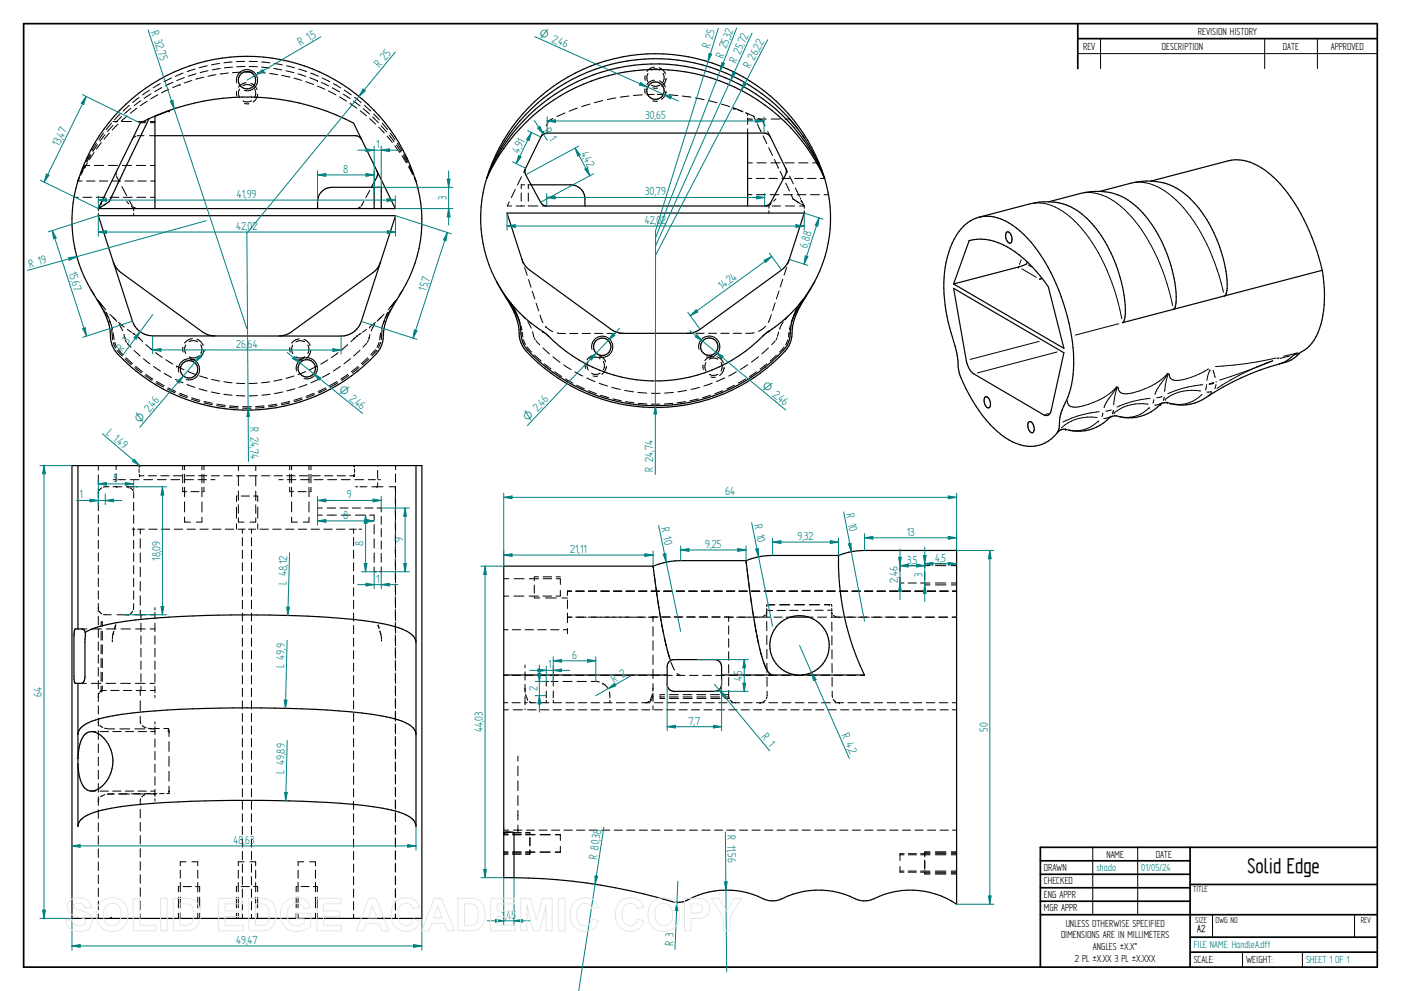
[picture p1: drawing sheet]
<svg xmlns="http://www.w3.org/2000/svg" width="594mm" height="420mm" viewBox="0 0 594 420" stroke-linecap="round" stroke-linejoin="round" font-family="sans-serif">
<defs><g id="words">
<text font-size="10.1" x="529" y="370.2">Solid Edge</text>
<g font-size="5.6" fill="#008080">
<text x="64" y="13.5" transform="rotate(72 64 13.5)">R 32,</text>
<text x="132.8" y="16.5" transform="rotate(-30 132.8 16.5)">5</text>
<text x="309.7" y="16.5" transform="rotate(-69 309.7 16.5)">32</text>
<text x="66.8" y="21.8" transform="rotate(72 66.8 21.8)">75</text>
<text x="127.5" y="19.6" transform="rotate(-30 127.5 19.6)">R 1,</text>
<text x="236.3" y="18.8" transform="rotate(24 236.3 18.8)">46</text>
<text x="300.9" y="20.9" transform="rotate(-73 300.9 20.9)">R 25</text>
<text x="315.8" y="18.8" transform="rotate(-66 315.8 18.8)">72</text>
<text x="322.2" y="21.4" transform="rotate(-63 322.2 21.4)">22</text>
<text x="160.9" y="28.9" transform="rotate(-51 160.9 28.9)">R 25</text>
<text x="306.4" y="24.8" transform="rotate(-69 306.4 24.8)">R 25,</text>
<text x="312.1" y="26.9" transform="rotate(-66 312.1 26.9)">R 25,</text>
<text x="318" y="29.5" transform="rotate(-63 318 29.5)">R 26,</text>
<text x="273.7" y="50.5">30,65</text>
<text x="26.7" y="58.8" transform="rotate(-64 26.7 58.8)">47</text>
<text x="230.4" y="55.3" transform="rotate(57 230.4 55.3)">R 1</text>
<text x="25" y="62.3" transform="rotate(-64 25 62.3)">13,</text>
<text x="159.5" y="62.8">1</text>
<text x="220" y="65.2" transform="rotate(-64 220 65.2)">4,</text>
<text x="221.2" y="62.8" transform="rotate(-64 221.2 62.8)">91</text>
<text x="246.2" y="65.2" transform="rotate(62 246.2 65.2)">4,</text>
<text x="247.4" y="67.6" transform="rotate(62 247.4 67.6)">42</text>
<text x="145.6" y="73.3">8</text>
<text x="100.5" y="83.9">41,99</text>
<text x="273.6" y="82.8">30,79</text>
<text x="189.4" y="84.8" transform="rotate(-90 189.4 84.8)">3</text>
<text x="273.5" y="95">42,02</text>
<text x="100.2" y="97.5">42,02</text>
<text x="342.2" y="105.4" transform="rotate(-72 342.2 105.4)">6,</text>
<text x="343" y="102.7" transform="rotate(-72 343 102.7)">88</text>
<text x="12.7" y="113.5" transform="rotate(-15 12.7 113.5)">R 19</text>
<text x="29" y="115.8" transform="rotate(72 29 115.8)">15,</text>
<text x="30.3" y="119.7" transform="rotate(72 30.3 119.7)">67</text>
<text x="181.9" y="119.8" transform="rotate(-72 181.9 119.8)">7</text>
<text x="180.6" y="123.7" transform="rotate(-72 180.6 123.7)">15,</text>
<text x="306.1" y="123.1" transform="rotate(-36 306.1 123.1)">14,</text>
<text x="309.4" y="120.6" transform="rotate(-36 309.4 120.6)">24</text>
<text x="51.9" y="149.4" transform="rotate(-54 51.9 149.4)">R 3</text>
<text x="100.1" y="147.5">26,64</text>
<text x="65.1" y="173" transform="rotate(-50 65.1 173)">46</text>
<text x="150.1" y="171.2" transform="rotate(39 150.1 171.2)">46</text>
<text x="230" y="172.5" transform="rotate(-46 230 172.5)">46</text>
<text x="329.6" y="169.7" transform="rotate(40 329.6 169.7)">46</text>
<text x="44.9" y="184" transform="rotate(40 44.9 184)">L 1,</text>
<text x="106.2" y="181.1" transform="rotate(90 106.2 181.1)">R 24,74</text>
<text x="49.3" y="187.8" transform="rotate(40 49.3 187.8)">49</text>
<text x="277" y="199.9" transform="rotate(-90 277 199.9)">R 24,74</text>
<text x="48.2" y="204.3">5</text>
<text x="307.5" y="210">64</text>
<text x="33.7" y="211.3">1</text>
<text x="147.1" y="211.3">9</text>
<text x="145.6" y="220">8</text>
<text x="358.9" y="218.1" transform="rotate(79 358.9 218.1)">R 10</text>
<text x="280.4" y="223.8" transform="rotate(78 280.4 223.8)">R 10</text>
<text x="319.8" y="222.6" transform="rotate(79 319.8 222.6)">R 10</text>
<text x="384.5" y="227.1">13</text>
<text x="154.1" y="231.5" transform="rotate(-90 154.1 231.5)">8</text>
<text x="170.9" y="230" transform="rotate(-90 170.9 230)">9</text>
<text x="299" y="232.3">9,25</text>
<text x="338.2" y="229">9,32</text>
<text x="68" y="237.8" transform="rotate(-90 68 237.8)">18,09</text>
<text x="121.8" y="239.2" transform="rotate(-88 121.8 239.2)">12</text>
<text x="241.8" y="234.5">21,11</text>
<text x="384.6" y="238.9">3,5</text>
<text x="396.5" y="238.1">4,5</text>
<text x="391.2" y="244.4" transform="rotate(-90 391.2 244.4)">3</text>
<text x="121.6" y="247.8" transform="rotate(-88 121.6 247.8)">L 48,</text>
<text x="159.5" y="247">1</text>
<text x="380.7" y="247" transform="rotate(-90 380.7 247)">2,46</text>
<text x="120.8" y="274.8" transform="rotate(-89 120.8 274.8)">9</text>
<text x="242.6" y="279.3">6</text>
<text x="120.6" y="283.4" transform="rotate(-89 120.6 283.4)">L 49,</text>
<text x="232.4" y="283.3">1</text>
<text x="227.9" y="293" transform="rotate(-90 227.9 293)">2</text>
<text x="260.3" y="289.6" transform="rotate(-29 260.3 289.6)">R 2</text>
<text x="314.7" y="288.7" transform="rotate(-90 314.7 288.7)">4,5</text>
<text x="17.8" y="295.5" transform="rotate(-90 17.8 295.5)">64</text>
<text x="204.8" y="310.4" transform="rotate(-90 204.8 310.4)">44,03</text>
<text x="291.9" y="307.2">7,7</text>
<text x="356.8" y="311.8" transform="rotate(66 356.8 311.8)">R 4,</text>
<text x="418.8" y="310.4" transform="rotate(-90 418.8 310.4)">50</text>
<text x="322.7" y="312.6" transform="rotate(50 322.7 312.6)">R 1</text>
<text x="120.8" y="319.5" transform="rotate(-89 120.8 319.5)">89</text>
<text x="359.6" y="318.1" transform="rotate(66 359.6 318.1)">2</text>
<text x="120.6" y="328.1" transform="rotate(-89 120.6 328.1)">L 49,</text>
<text x="308.5" y="353.9" transform="rotate(89 308.5 353.9)">R 11,</text>
<text x="99" y="357.8">48,63</text>
<text x="254.4" y="355.8" transform="rotate(-81 254.4 355.8)">38</text>
<text x="253" y="364.8" transform="rotate(-81 253 364.8)">R 80,</text>
<text x="308.6" y="361.6" transform="rotate(89 308.6 361.6)">56</text>
<text x="212.7" y="389.5">1,45</text>
<text x="100.1" y="400.2">49,47</text>
<text x="285.4" y="401.2" transform="rotate(-88 285.4 401.2)">R 3</text>
</g>
<g font-size="5.4" fill="#008080">
<text x="228.3" y="15.2" transform="rotate(24 228.3 15.2)">O 2,</text>
<text x="143.2" y="165.7" transform="rotate(39 143.2 165.7)">O 2,</text>
<text x="322.8" y="164.1" transform="rotate(40 322.8 164.1)">O 2,</text>
<text x="59.4" y="179.7" transform="rotate(-50 59.4 179.7)">O 2,</text>
<text x="223.9" y="178.9" transform="rotate(-46 223.9 178.9)">O 2,</text>
</g>
<g font-size="4.9">
<text x="507.9" y="14.7">REVISION HISTORY</text>
<text x="459.3" y="21">REV</text>
<text x="492.7" y="21">DESCRIPTION</text>
<text x="544" y="21">DATE</text>
<text x="564.3" y="21">APPROVED</text>
<text x="469.1" y="363.6">NAME</text>
<text x="490.1" y="363.6">DATE</text>
<text x="442.7" y="369.3">DRAWN</text>
<text x="442.7" y="375">CHECKED</text>
<text x="442.7" y="380.7">ENG APPR</text>
<text x="442.7" y="386.4">MGR APPR</text>
<text x="451.9" y="392.9">UNLESS OTHERWISE SPECIFIED</text>
<text x="449.9" y="397.9">DIMENSIONS ARE IN MILLIMETERS</text>
<text x="455.7" y="407.8">2 PL ±X.XX 3 PL ±X.XXX</text>
<text x="463.5" y="402.9">ANGLES ±X.X°</text>
<text x="506.2" y="408.3">SCALE:</text>
<text x="528.4" y="408.3">WEIGHT:</text>
</g>
<g font-size="4.9" fill="#008080">
<text x="464.9" y="369.3">shado</text>
<text x="483.9" y="369.3">01/05/24</text>
<text x="506.2" y="402">FILE NAME: HandleA.dft</text>
<text x="553.8" y="408.4">SHEET 1 OF 1</text>
</g>
<text font-size="4.8" x="507.7" y="395.3">A2</text>
<g font-size="4.1">
<text x="505.9" y="378.3">TITLE</text>
<text x="506.9" y="391.1">SIZE</text>
<text x="515.4" y="391.1">DWG NO</text>
<text x="577" y="391.1">REV</text>
</g>
</g></defs>
<g fill="none" stroke="#000" stroke-width=".72">
<path d="M10 10h574v400h-574zM457 10v19.1M457 16.4h127M504.6 359.2v50.8M584 359.2h-142.9v50.8M441.1 365h63.5M441.1 370.7h63.5M441.1 376.4h63.5M504.6 375h79.4M441.1 382.1h63.5M441.1 387.8h142.9M504.6 397.3h79.4"/>
<path d="M504.6 403.7h79.4"/>
</g>
<g fill="none" stroke="#000" stroke-width=".42">
<path d="M466.7 16.4v12.7M536.3 16.4v12.7M558.6 16.4v12.7M63.4 38.2l-3 2M64 39.8l-2.9 1.9M68 35.5l-3.1 1.8M68.6 37.2l-3 1.7M71.6 37.9l-3.1 1.5M72.7 33.1l-3.2 1.5M73.3 34.9l-3.1 1.5M76.4 35.9h.1M76.4 35.9l-3.2 1.2"/>
<path d="M77.6 31l-3.2 1.3M78.1 32.9l-3.2 1.3M81.4 34.1l-3.3 1.1M82.7 29.3l-3.3 1.1M83.1 31.3l-3.3 1M86.4 32.7l-3.3 .9M87.9 27.9l-3.5 .8M88.2 30l-3.3 .8M91.6 31.7l-3.4 .6M93.1 26.9l-3.4 .6M93.4 29l-3.4 .6M96.8 30.9l-3.5 .5"/>
<path d="M98.4 26.3l-3.5 .3M98.6 28.4l-3.4 .4M100.4 38.8l.1 1.9M100.4 35.2a4.5 4.5 0 0 1 4-5.7 4.5 4.5 0 0 1 4.8 4.9 4.5 4.5 0 0 1-5.6 4M101.6 37.8l-.3 .6a3.7 3.7 0 0 0 .3 3M102 30.6l-3.4 .2M103.8 26l-3.6 .1M103.8 30.6h3.5M103.9 28.2l-3.5 .1M104.4 35.1l-1.7 .5-1.6 1.4M105.6 26l3.5 .1M105.7 28.2l3.4 .1"/>
<path d="M106.3 35.3l1.3 .8 1.4 1.9M106.6 36.4l-.1-.1a3.6 3.6 0 0 0-3.6 .1M107.9 37.7l.2 .3a3.7 3.7 0 0 1-.1 3.4M109.1 30.7l3.4 .2M109.3 40a4.3 4.3 0 0 1-1.9 3.2M109.3 40h.1M110.9 28.4l3.4 .4M110.9 26.3l3.5 .3M114.3 31.2l3.4 .5M116.1 29l3.4 .6M116.2 26.9l3.5 .6M119.5 32l3.4 .7"/>
<path d="M121.3 30l3.3 .8M121.5 27.9l3.4 .8M124.6 33.1l3.3 1M126.4 31.3l3.3 1.1M126.7 29.3l3.3 1.1M129.7 34.6l3.2 1.2M131.4 32.9l3.2 1.3M131.7 31l3.3 1.3M134.6 36.5l3.1 1.3M134.6 34.2h.1M136.3 35l3.1 1.4M136.6 33.1l3.2 1.5"/>
<path d="M139.4 38.6l3 1.6M141 37.3l3 1.7M141.4 35.5l3 1.8M145.5 39.9l3 1.9M146 38.2l2.9 2M273.5 37.7l.1 1.9M273.6 32.1v2M274.8 31.1a3.6 3.6 0 0 0 0 3.7M276.1 29.7a3.5 3.5 0 0 1 3.7 0M276.2 36.1l.4 .2a3.8 3.8 0 0 0 3.2-.2M276.8 37.3h1.9M277.5 34a4.4 4.4 0 0 0-3.2 1.9"/>
<path d="M277.6 28.4a4.4 4.4 0 0 0-3.3 1.9M279.5 28.7l1.3 .7 1.4 2M279.5 34.2l1.9 1.4 .7 1.3M281.1 31.1l.2 .3a3.7 3.7 0 0 1-.1 3.3M282.4 38.9h.1M282.4 38.9a4.3 4.3 0 0 1-1.9 3.2M282.4 33.3h.1M282.4 33.3a4.3 4.3 0 0 1-1.9 3.3M457 22.7h127M43.9 56.4l-2 2.9M44.5 57.1l-2.1 2.8M46.3 56.4l-2.2 2.7"/>
<path d="M47.3 52.2l-2.3 2.7M47.9 51.5h2M47.9 53.2l-2.3 2.6M50 52.7l-2.4 2.4M50.9 48.3l-2.4 2.5M51.6 49.4l-2.5 2.5M51.9 51.5h3.9M53.9 49.1l-2.6 2.3M54.9 44.7l-2.7 2.3M55.5 45.9l-2.6 2.3M56.3 58.7l-.3 .5M57.7 57.7l-1 .6"/>
<path d="M57.8 51.5h3.9M58 45.9l-2.7 2.1M59 41.3l-2.7 2.2M59.6 42.7l-2.7 2.1M59.8 52h1.9M61 57.5l-2.8 .1M62.4 42.9l-2.9 1.9M63.4 57.5h2.3M63.7 51.5h2M63.7 52h2M66.9 40.3l-3 1.7M71.3 47h.1"/>
<path d="M71.6 47h.1M71.7 46.9h.1M103 42.8l.4 .2a3.8 3.8 0 0 0 3.2-.2M103.6 43.9l1.9 .1M144 41.1l2.9 1.8M148.5 43.9l2.8 1.9M149.9 42.8l2.7 2.1M150.4 41.3l2.7 2.2M152.7 46.9l2.7 2.2M154 46.1l2.7 2.2M154.6 44.7l2.5 2.3M156.8 50.3l2.5 2.3"/>
<path d="M158 49.6l2.4 2.4M158.4 48.3l2.5 2.5M160.6 53.9l2.4 2.5M161.6 53.3l2.3 2.6M162.1 52.2l2.2 2.7M164.2 57.7l2.2 2.7M165.1 57.3l2 2.8M165.4 56.4l2.1 2.8M230.5 55.8l-1.1 2.3M234.4 50.2l-1.6 .9-1.2 2.3M239.6 47.9l-3.4 1.5M244.8 45.8l-3.5 1.4"/>
<path d="M250.2 44.1l-3.6 1.1M255.6 42.6l-3.6 1M261.1 41.5l-3.6 .7M266.7 40.7l-3.7 .5M272.3 40.2l-3.7 .3M276.8 42.8l1.9 .1M277.4 40l-3.2 .1M278.7 40l3.1 .1M283.7 40.2l3.7 .3M289.3 40.7l3.7 .5M294.9 41.5l3.7 .7M300.4 42.6l3.6 1"/>
<path d="M305.9 44.1l3.5 1.1M311 45.9l1 .4M311 45.9h.1M311.1 45.8h.1M311.2 45.8l3.5 1.4M311.4 45.9h.1M313.1 46.7l1.9 .7M316.1 47.8l.9 .5M316.5 47.9l3.4 1.5M317 54.6v1.8M317 50.9h2M317 50.5h2"/>
<path d="M317 48.1v.9M317 50v2.7M319.5 49.2l.8 1.7M321 50.9h2M321 50.5h3.9M321.1 52.6l1.6 3.3M321.6 50.2l1.6 .9 1.2 2.3M323.5 57.6l1.7 3.3M325.5 55.8l1.2 2.3M327 50.5h3.9M332.9 50.5h1.9M33.1 76.8h1.7"/>
<path d="M33.7 75.1l-.6 1.6 .5-1.2M35.2 72.3l-1 2M35.7 70.1l-1.4 3.3M35.9 70.4l-1.4 3M36 70.1h2M36.1 70.6l-.4 .8M36.1 70.6h.1M36.2 70.2h.1M36.2 70.3v.1M36.7 76.8h3.6M37 69.1l-.9 1.5M38.1 65.4l-1.6 3.1"/>
<path d="M38.5 65.7l-1.7 3M39.9 64.7l-1.9 2.9M40 70.1h3.9M40.9 60.7l-1.9 3.1M41.3 61.3l-1.9 2.9M42.1 76.8h3.6M43 60.5l-2.1 2.7M46 70.1h3.9M47.6 76.8h3.5M49.3 73.4v.9M49.4 74.8l1.2 2.3M49.5 72.4l-.1 .5"/>
<path d="M51.7 79.1l2 3.8M51.9 70.1h3.9M53 76.8h3.6M57.8 70.1h3.9M58.4 76.8h3.6M63.7 70.1h2M63.9 76.8h1.8M167.5 61.8l2 2.8M168.2 61.5l1.9 2.9M168.5 60.7l1.8 3.1M170.5 66.1l1.8 2.9M171 66l1.7 3"/>
<path d="M171.2 65.4l1.6 3.1M173.2 70.6l1.6 3M173.6 70.6l1.4 3.1M173.6 70.1l1.4 3.2M174.8 73.6h.1M175 73.3h.1M175.6 75.3l.8 1.5-.7-1.5M175.7 75.1l.7 1.6M221.1 74.9l-1.7 3.5M222.5 78.4h-1.5v1.7M222.9 71.3l-.9 1.8M223.9 78.4h1.3"/>
<path d="M224 78.4v1.7M317 75.6h1.8M317 69h2M320.7 75.6h3.5M321 69h3.9M326 62.6l1.6 3.3M326.1 75.6h3.6M326.9 69h3.9M328.4 67.6l1.6 3.4M330 71h.1M330.8 72.6l1.6 3.3M331.5 75.6h3.6"/>
<path d="M332.8 69h3.9M333.2 77.6l1.5 3.3M333.2 71.3l.8 1.7M334.8 74.7l1.6 3.2M337 75.6h3.6M337.2 79.6l1.8 3.7M338.7 69h3.9M342.4 75.6h3.6M344.6 69h1.9M347.8 75.6h1.9M481 77.4a20.9 20.9 0 0 1 16.1 6 69.7 69.7 0 0 1 18.9 30.7l2.8 9.8M31.4 83.7h1.8"/>
<path d="M35.2 83.7h3.7M40.9 83.7h3.8M41.7 90.4v1M42.8 87.7l-1.1 .7v1M42.9 86v.1M43 86.3l-.1 .4v-.3M43.3 85.3l-.2 .6M43.4 85l-.1 .1M45.1 86.3l-1.1 .7M46.6 83.7h3.8M52.3 83.7h3.8M53.7 85.4l.9 1"/>
<path d="M54.8 84.9l1.3 2.4M55.7 87.4l1 1v1.1M56.6 87.7l.8 .5M56.7 90.5v.9M58 88.4h.5M58 83.7h3.8M63.8 83.7h1.9M151.4 88.4h-.6M152.8 87.7l-.9 .5M154.3 85.3l-1.1 1.9M156.8 80.7l-1.7 3.1M215.9 85.6l-.8 1.7h1.8"/>
<path d="M218.5 80.3l-1.7 3.5M218.8 87.3h3.7M221 81.8v3.5M221 87.1v.2M224 81.8v3.5M224 87.1v.2M224.4 87.3h3.7M230 87.3h1.9M317 82.5h1.9M320.8 82.5h3.8M324.2 87.3h1.6M326 89.3v1"/>
<path d="M326.6 82.5h3.7M327 86.4l-1 .9v1M327.4 87.3h3.6M329 84.3l-.9 1M332.3 82.5h3.7M333 87.3h4M335.5 82.7l.8 1.7 .8 .5-.4-.3M336.2 84.3l.2 .2M337.3 85l1.4 .9M337.9 85.4l1.5 1M338 82.5h3.8M339 87.3h2"/>
<path d="M339.3 83.9l.2 .6M339.7 85l.1 .3M339.8 84.9v.2M339.9 86.6l1.1 .7M340.1 85.3l.9 2M340.3 86.9l.7 .4M341 87.3v1M341 89.4v.9M343.7 82.5h3.8M349.4 82.5h1.9M438.2 86.1a20.3 20.3 0 0 1 15.8 6 73.4 73.4 0 0 1 20.1 36.2l1.6 6.9M459.6 81.7a21.4 21.4 0 0 1 17.2 7.2 78.5 78.5 0 0 1 20.2 39.5l.2 1.2"/>
<path d="M221.4 110.1l.5 1.6M222.5 113.5l1.1 3.3M224.1 118.5l1.1 3.3M331.9 118.4l-1 3.3M333.6 113.4l-1.1 3.3M334.7 110l-.6 1.6M433 110.1l-.7 2M433.3 114l6.1 3.6M436.1 112.4l1.3 .8M38.7 123l1.4 2.1M39.2 123.7h.1M39.2 123.7l.8 1.5"/>
<path d="M41 126.8l1.9 3M41.6 127.3l3.2 4M42.3 128.2l1.4 1.9M42.4 128.4l.1 .1M43.9 131.3l1.7 3.1M45 132.4l1.8 4.7M46.4 136l1.2 3.3M46.6 133.2l1.8 1.8M47.4 139.7l.2 2.7M47.6 139.3h.1M47.9 134.5l1.2 1.1M48.5 135.1l1.1 1.2"/>
<path d="M50.2 136.7l2.5 2M50.5 137.5l1.5 2.8M54 139.7l1.7 1.2M155.4 139.6l-1.7 1.3M156.8 138.7h.1M158.9 137.5l-1.5 2.8M159.2 136.7l-2.4 2M161 135.1l-1.1 1.1M161.6 134.5l-1.2 1.1M162 139.7l-.2 2.8M162.8 133.2l-1.7 1.8M163 136l-1.2 3.4"/>
<path d="M164.4 132.5l-1.8 4.7M165.6 131.2l-1.8 3.2M167.2 128.2l-2.6 3.1M167.2 128.1v.1M167.2 128.1l-1.5 2.1M167.8 127.4l-.6 .8M168.5 126.7l-2 3M170.4 123.5l-.9 1.6M170.6 123.1l-1.3 2.2M220.3 136.2l.2 .9M220.8 138l.5 1.9M221.7 134l1.1 1.1"/>
<path d="M223.8 136.4l1.5 2.7M225.7 123.5l1.1 3.3M227.3 128.5l1.1 3.3M229 133.5l1.2 3.3M231.3 138.4h.1M231.3 138.4l3.1 2.2M324.6 138.3l-3 2.2M327.1 133.4l-1.4 3.3M327.4 139.4l-.4 .4M328.7 128.4l-1.1 3.3M330.3 123.4l-1.1 3.3M330.7 139.2h.1"/>
<path d="M332.1 136.5l-1.4 2.7M333.1 135.2h.1M334.2 134l-1.1 1.2M335.2 137.9l-.5 1.9M335.8 136l-.3 .9M474.4 137.2l-18.4 4.9M47.6 142.6l.1 1.5M48 141.1l.4 2.9M48 145.3l1 2.2M48.7 145.2l.8 2M49.7 148.6l2 2.2M50.2 148.2l1.9 2.2"/>
<path d="M52.5 141.8l.5 1.9M53 152.1l2.7 2.5M53.2 144.3l.4 .9M53.4 151.7l2.7 2.4M54 145.6l1.5 1.6M56.3 141.2l.8 .6-.3-.2M56.8 148.5l2.6 2.4M57.1 155.8l2.9 2.3M57.5 155.3l2.9 2.3M58.2 142.7l-.6-.5 .9 .6M58.6 143l.4 .3M58.9 143.3l.4 .3"/>
<path d="M59 143.3v.1M59.2 143.5l.1 .1M59.3 143.6l1.2 1.2M60.8 152.1l2.8 2.2M61.5 159.2l3 2M61.8 158.7l3 2M61.8 146.1l2.7 2.2M65.1 155.4l3 2M65.9 149.5l2.9 2M69.6 158.3l3.1 1.7M70.3 152.5l3 1.8M74.9 155.2l3.1 1.6"/>
<path d="M74.9 155.2h.1M75.8 157.8a4.5 4.5 0 0 1 4-5.7 4.5 4.5 0 0 1 4.8 4.9 4.5 4.5 0 0 1-5.6 4M77.5 147.3l.1 1.9M78.7 146.3l-.2 .6a3.7 3.7 0 0 0 .3 3M79.7 157.5l3.2 1.3M80.2 151.3l.4 .2a3.6 3.6 0 0 0 3.2-.2M80.8 152.4l1.9 .1M81.6 143.6a4.4 4.4 0 0 0-3.3 1.9M83.5 143.8l1.9 1.4 .8 1.3M83.8 144.9l-.1-.1a3.6 3.6 0 0 0-3.6 .1M84.6 159.4l3.4 1M85.1 146.2l.2 .3a3.7 3.7 0 0 1-.1 3.4"/>
<path d="M86.4 148.5h.1M86.4 148.5a4.3 4.3 0 0 1-1.9 3.2M122.9 147.4l.1 1.9M124.1 146.3l-.2 .6a3.7 3.7 0 0 0 .3 3M124.7 159.4l-3.4 1M125.6 151.3l.4 .3a3.6 3.6 0 0 0 3.2-.3M125.7 157.3a4.5 4.5 0 0 1 4-5.6 4.5 4.5 0 0 1 4.9 4.8 4.5 4.5 0 0 1-5.7 4M126.2 152.5h1.9M126.9 143.6a4.3 4.3 0 0 0-3.2 1.9M128.9 143.9l1.3 .8 1.3 1.9M129.1 144.9a3.6 3.6 0 0 0-3.6 0M129.1 144.9h.1"/>
<path d="M129.6 157.5l-3.2 1.3M130.5 146.3l.2 .3a3.7 3.7 0 0 1-.2 3.3M131.8 148.5a4.3 4.3 0 0 1-1.9 3.3M134.4 155.3l-3.1 1.5M139 152.6l-3 1.8M139.8 158.3l-3.1 1.7M143.4 149.5l-2.9 2.1M144.3 155.4l-2.9 1.9M147.4 146.1l-2.6 2.3M147.5 158.7l-3 2.1M147.9 159.2l-3 2.1M148.6 152.1l-2.8 2.2"/>
<path d="M150 143.7l-1.2 1.2M150.1 143.6l-.1 .1M150.4 143.4l-.2 .1M150.7 143l-.7 .7M151.7 142.2l-.8 .7M151.8 142.2l-.7 .5M151.8 155.4l-2.8 2.2M152.2 155.8l-2.8 2.3M152.6 148.5l-2.6 2.4M153.1 141.3l-.9 .6 .3-.2M155.4 145.6l-1.5 1.6M155.9 151.7l-2.6 2.5"/>
<path d="M156.2 144.3l-.4 .9M156.4 152.1l-2.7 2.5M156.5 143.3h.1M156.5 143.3l-.1 .5M156.9 141.8l-.4 1.5M159.2 148.2l-2 2.2M159.8 148.5h.1M159.8 148.5l-2.1 2.3M160.7 145.2l-.9 2M161.2 143l-.2 1.1M161.4 145.2l-1 2.3M161.4 145.2h.1"/>
<path d="M161.4 141.2l-.2 1.8M161.7 142.7v1.4M221.4 140.9l.3 2M222 144.1l.8 2M223.5 147.1l1.9 2.2M225.8 140.7l.4 1.5M226.2 142.2l.1 .5M226.2 142.2h.1M226.5 143.2l.4 .9M226.7 150.6l2.7 2.4M227.3 144.5l1.5 1.7M230.2 140.6l.4 .2"/>
<path d="M230.2 147.5l2.8 2.6M230.8 154.3l2.9 2.2M231 141.1l.7 .6M232.1 142l.4 .4M232.6 142.5l.1 .1M234.5 151.3l2.9 2.3M235.2 157.6l3 2M236.3 141.2l3.5 .2M239 154.7l3.1 2M241.6 141.4h3.5M243.8 157.7l3.3 1.7M248.2 154.3l.1 1.9"/>
<path d="M249.4 153.2a3.6 3.6 0 0 0 0 3.7M250.4 141.4h-3.6M250.8 158.2l.4 .3a3.6 3.6 0 0 0 3.3-.3M251 148.2a4.5 4.5 0 0 1 4-5.6 4.5 4.5 0 0 1 4.9 4.9 4.5 4.5 0 0 1-5.7 3.9M251.5 159.4l1.9 .1M252.1 141.4h3.5M252.1 150.6a4.4 4.4 0 0 0-3.2 1.9M254.1 150.8l2 1.4 .7 1.3M254.4 151.8h.1M254.4 151.8a3.7 3.7 0 0 0-3.6 .1M255.8 153.2l.2 .3a3.5 3.5 0 0 1-.2 3.3M257.1 155.4h.1"/>
<path d="M257.1 155.4l-.5 1.7-1.4 1.6M257.4 141.4h3.5M262.7 141.4h1.7M291.6 141.3h1.7M295.1 141.3h3.5M296.4 148.1a4.5 4.5 0 0 1 4-5.6 4.5 4.5 0 0 1 4.8 4.9 4.5 4.5 0 0 1-5.6 3.9M298.1 154.8l.1 1.9M299.3 153.7l-.2 .6a3.8 3.8 0 0 0 .3 3.1M300.4 141.3h3.5M301.4 159.9h1.9M302.1 151l-1.6 .5-1.6 1.5M304 151.3a4.3 4.3 0 0 1 2.7 2.6"/>
<path d="M304.4 152.3l-.1-.1a3.6 3.6 0 0 0-3.6 .1M304.4 158.7h-.1a3.7 3.7 0 0 1-3.5 0M305.6 141.3h3.6M305.7 153.7l.2 .3a3.7 3.7 0 0 1-.1 3.3M307 155.9h.1M307 155.9a4.3 4.3 0 0 1-1.9 3.3M310.9 141.3h3.5M312.2 157.6l-3.2 1.8M317 154.6l-3.1 2.1M319.8 141.1l-3.6 .2M320.8 157.6l-3 2.1M321.6 151.3l-3 2.2"/>
<path d="M323.5 142.4v.1M323.8 142.2l-.1 .1M324.2 141.8l-.4 .3M325.2 154.3l-2.9 2.2M325.2 141l-.7 .5M325.8 147.5l-2.8 2.5M325.9 140.5l-.3 .2M326.5 140.1l-.5 .3M328.8 144.5l-1.6 1.7M329.2 150.6l-2.6 2.5M329.5 143.2l-.4 .9M330.2 140.8l-.5 1.8"/>
<path d="M332.5 147.1l-2 2.2M334 144.1l-.8 2M334.6 140.9l-.3 2.1M440.6 144.7l-29.3 7.7M448.3 149.2l-33.8 8.9M495.1 158.3a27.3 27.3 0 0 1-18.8 8.6 2.39 2.39 0 0 1-2.1-2.6M495.3 158.4l-4.3 6.1-1.3 2.7M495.3 158.4h.1M495.4 158.5l-1.2 4.7-.3 2.8M512.4 156.4a25.6 25.6 0 0 1-14.5 4.8 2.36 2.36 0 0 1-2.1-2.6M513 156.9l-1.2 4.4M513 156.9h.1"/>
<path d="M514.4 157l.9 3.1M541.1 151.8l-3.2 .7a142.8 142.8 0 0 1-22.5 2.9M542.3 151.7l-.7 .4M546.9 150.9l-4.2 1.1M550.3 149.6l-6 1.4M66.1 162.3l3.2 1.8M66.5 161.7l3.1 1.8M70.9 165l3.3 1.5M71.2 164.4l3.3 1.6M74.4 160.8l3.2 1.5M75.9 167.3l3.5 1.3M76.2 166.7l3.4 1.3"/>
<path d="M79.3 163l3.3 1.3M81.1 169.2l3.5 1.1M81.3 168.7l3.5 1M84.4 164.8l3.4 1M86.4 170.8l3.6 .8M86.6 170.2l3.5 .8M89.6 166.2l3.5 .7M89.7 160.8l3.5 .8M91.9 172l3.6 .5M91.9 171.3l3.6 .6M94.9 167.2l3.5 .4M94.9 161.8l3.5 .5"/>
<path d="M97.3 172.7l3.7 .3M97.4 172.1l3.6 .3M100.2 162.5l3.6 .1M100.2 167.7l3.6 .2M106.5 172.4h-3.6M106.5 173.1h-3.6M109 162.5l-3.5 .1M109.2 167.7l-3.5 .2M112 172.1l-3.6 .3M112 172.7l-3.6 .3M114.3 161.9l-3.4 .4M114.5 167.2l-3.5 .4"/>
<path d="M117.4 171.4l-3.6 .5M117.5 172l-3.6 .5M119.5 160.9l-3.4 .7M119.8 166.2l-3.4 .7M122.8 170.2l-3.6 .8M122.9 170.8l-3.5 .8M125 164.8l-3.4 .9M128 168.7l-3.4 1M128.2 169.2l-3.5 1.1M130.1 163l-3.3 1.3M133.2 166.8l-3.4 1.3M133.4 167.3l-3.4 1.3"/>
<path d="M135 160.8l-3.2 1.5M138.1 164.4l-3.2 1.6M138.4 165l-3.3 1.5M142.9 161.8l-3.1 1.7M143.2 162.3l-3.1 1.8M239.8 160.6l3.1 1.8M244.6 163.3l3.2 1.6M248.8 160.3l3.5 1.5M249.5 165.6l3.4 1.3M254 162.5l3.6 1.2M254.6 167.6l3.5 1M259.4 164.2l3.7 .9"/>
<path d="M259.9 169.1l3.5 .8M264.9 165.5l3.7 .6M265.3 170.3l3.6 .5M270.5 166.4l3.7 .3M270.7 171l3.6 .3M276.2 166.8h3.7M279.8 171.3h-3.6M285.3 171l-3.6 .3M285.5 166.4l-3.7 .3M290.7 170.3l-3.6 .5M291.1 165.5l-3.7 .6M296.1 169.1l-3.5 .8"/>
<path d="M296.6 164.2l-3.6 .9M301.3 167.6l-3.4 1M302 162.4l-3.5 1.3M306.5 165.7l-3.4 1.3M307.2 160.3l-3.4 1.5M311.4 163.3l-3.2 1.6M316.2 160.7l-3.1 1.7M444.6 175.3l-1.3 .4M465.2 177a18.2 18.2 0 0 0-15 4.4M465.7 178.5h.1M465.7 178.5a13.5 13.5 0 0 1-12.4 3.9M466.1 174.6l-1.1 .1a41.8 41.8 0 0 0-14.3 4.2"/>
<path d="M467.6 175.2l-.3 1.4M470.3 176.9l-2.3 .5M471.1 176.4l-.4 .4M471.1 173.8l-2.2 .5M472.1 174.1h.1M472.1 174.1l-.4 1.4M472.4 175h.1M473.5 164a27.3 27.3 0 0 1-18.8 8.6 2.32 2.32 0 0 1-2.1-2.7M473.7 164l-.9 1.4a26.5 26.5 0 0 0-4.6 7.4M473.7 164h.1M473.8 164.2l-.8 2.6-.7 4.9M486.8 171.4a18.4 18.4 0 0 0-14.4 3.6"/>
<path d="M487.3 172.8h.1M487.3 172.8a13.3 13.3 0 0 1-12.4 3.9M487.7 168.9l-1.3 .1a42.7 42.7 0 0 0-12.8 3.6M489.2 169.5l-.3 1.4M491.9 171.2l-2.3 .5M492.7 170.7l-.4 .4M492.7 168.1l-2.2 .6M493.7 168.4v.1M493.7 168.5l-.4 1.3M494.1 169.4h.1M496.4 171.1h.1M509.1 165.8a18.7 18.7 0 0 0-15 3.6"/>
<path d="M509.6 167.3a13.5 13.5 0 0 1-13.2 3.8M510 163.1l-3.6 .5a42.6 42.6 0 0 0-11.2 3.3M511.5 163.8l-.4 1.6M511.6 163h.1M513.7 166l-2 .2M513.9 166.4l-1.7 1.5M514.7 162.1l-2 .7M514.7 162.6l-2 .3M515.6 163.1v.1M515.6 163.2l-.5 1.6M515.7 161.8v.3M517.2 161.2l11.4-3.9 11.1-4.3-6.5 2.4-7.7 3.7-9.5 5.6"/>
<path d="M41.7 197.4v1.9M49.2 197.4v1.7M59 198.8v1.5M59.1 197.7l-.1 .4M59.1 197.5v.1M59.2 197.5h.1M59.2 197.4h.1M77.5 197.4v1.8M78.3 197.4v1.8M85.6 197.4v1.8M86.5 197.4v1.8M101.1 197.4v2.1"/>
<path d="M108.5 197.4v2.1M122.8 197.4v1.8M123.6 197.4v1.8M131 197.4v1.8M131.9 197.4v1.8M150 197.4h.1M150.1 197.4h.1M150.1 197.5l.1 .5M150.3 198.8v1.5M160.1 197.4v.2M160.1 199.4v3.5M167.7 197.4v1.7"/>
<path d="M450.2 181.4h-.1M41.7 201.4v4M41.7 207.4v3.7M41.7 212.9v3.6M41.7 218.3v3.6M41.7 208.7v.7M41.7 208.7h.1M43.1 206.8l-1 1.1M46.3 206.4l-2.4 .1M47.9 206.4h3.7M48 203.4h1.1M49.2 200.9v3.4"/>
<path d="M49.2 206.1v.3M49.6 206.4h.1M50.2 203.4h3M53.7 206.4l.6 .1M53.8 206.4h2.9M54.3 206.5h.1M55.2 206.8l1.1 1.1M55.2 203.4h3.8M56.6 208.6l.1 2.6M56.7 213v3.5M56.7 218.4v3.5M57.7 206.4h.8"/>
<path d="M59 201.1l.2 .5M59.2 201.7h.1M59.3 201.7h.1M59.3 201.7h1.7M61 203.4h3.7M62.9 201.7h3.5M66.7 203.4h3.8M68.2 201.7h3.5M72.5 203.4h3.7M73.5 201.7h3.5M77.5 201.1v3.6M77.5 206.6v1.8h1.7"/>
<path d="M78.2 203.4h3.8M78.3 201.1v3.6M78.3 206.6v4M78.3 219.2v2.2h2.4M78.3 212.8v4.2M78.9 201.7h3.5M81 208.4h3.4M83.9 203.4h3.7M84.2 201.7h3.6M85.6 201.1v3.7M85.6 206.6v4M85.6 219.3v2.1h-2.4"/>
<path d="M85.6 212.8v4.3M86.5 201.1v3.6M86.5 206.6v1.8h-.3M89.4 203.4h1.7M89.6 201.7h3.5M94.9 201.7h3.5M100.2 201.7h3.6M100.3 215.1v4.6M100.5 210.3h-.2v2.3M101.1 201.7v4.3M101.1 208.2v3.9M101.1 214v3.6"/>
<path d="M101.1 219.5v1.9h2.4M102.3 210.3h3.5M105.6 201.7h3.5M107.6 210.3h1.7v2.3M108.5 219.6v1.8h-2.5M108.5 201.7v4.3M108.5 208.2v4M108.5 214v3.7M109.3 215.1v4.6M110.9 201.7h3.5M116.2 201.7h3.6M118.3 203.4h1.8"/>
<path d="M121.6 201.7h3.5M121.8 203.4h3.7M122.8 206.6v1.8h1.7M122.8 201.1v3.6M123.6 219.2v2.2h2.5M123.6 201.1v3.6M123.6 206.6v4M123.6 212.8v4.2M126.4 208.4h3.4M127 201.7h3.5M127.5 203.4h3.7M131 219.3v2.1h-2.4"/>
<path d="M131 201.1v3.7M131 206.6v4M131 212.8v4.3M131.9 206.6v1.8h-.3M131.9 201.1v3.6M132.3 201.7h3.5M133.2 203.4h3.8M134.7 217.4v1h2M136.6 215.4h-1.9v1M137.6 201.7h3.5M138.7 215.4h3.7M138.7 218.4h4"/>
<path d="M138.9 203.4h3.8M143 201.7h3.5M144.2 215.4h3.4M144.7 203.4h3.8M144.7 218.4h4M148.3 201.7h1.7M149.4 215.4h3.5M150 201.7h.1M150.1 201.7h.1M150.1 201.6h.1M150.2 201.4h.1M150.2 201.4l-.1 .2"/>
<path d="M150.2 201.2v.1M150.3 201l-.1 .4M150.4 203.4h3.8M150.7 218.4h4M150.8 206.4h.9M152.6 206.4h2.9M154.7 215.4h3.5M156.2 203.4h3M156.7 218.4h2v2M157.7 206.4h4.7M159.8 206.4h.1M159.9 215.4h1.8v1.7"/>
<path d="M160.1 204.7v1.7M160.3 203.4h1M161.7 218.9v3.4M165.1 206.4h2.5v1.8M167.6 210v3.5M167.6 215.3v3.6M167.7 201v3.5M167.7 206.3v3.5M167.7 211.6v3.5M167.7 216.9v3.5M41.7 223.7v3.5M41.7 229.1v3.5"/>
<path d="M41.7 234.4v3.6M41.7 239.8v3.5M56 224.4h1.1M56.7 223.7v3.5M56.7 229.1v3.5M56.7 234.4v3.6M56.7 239.8v3.5M58.3 224.4h2.9M59.5 224.4v2M59.5 228.4v4M59.5 234.4v4.1M63.1 224.4h3.6"/>
<path d="M68.5 224.4h3.5M73.9 224.4h3.6M79.3 224.4h3.6M84.7 224.4h3.6M90.2 224.4h3.5M95.5 224.4h3.6M100.3 222.1v2.3M101 224.4h3M102.8 224.4v1.7M102.8 227.9v3.5M102.8 233.3v3.5M102.8 238.6v3.5"/>
<path d="M105.4 224.4h3M106.6 224.4v1.7M106.6 227.9v3.5M106.6 233.3v3.5M106.6 238.6v3.5M109.3 222.1v2.3M110.2 224.4h3.6M115.6 224.4h3.6M121.1 224.4h3.5M126.5 224.4h3.5M131.9 224.4h3.6M137.3 224.4h3.6"/>
<path d="M142.7 224.4h3.6M148.1 224.4h2.9M149.9 224.4v1.7M149.9 227.9v3.5M149.9 233.3v3.5M149.9 238.6v3.5M152.2 224.4h1.2M158.7 222.4v4M158.7 228.4v4M158.7 234.4v4M161.7 224.1v3.5M161.7 229.4v3.4"/>
<path d="M161.7 234.6v3.7M167.6 220.7v3.6M167.6 226.1v3.6M167.6 231.5v3.5M167.6 236.9v3.5M167.7 222.2v3.6M167.7 227.6v3.5M167.7 232.9v3.5M167.7 238.3v3.5M316.4 237.7h.1M316.4 237.7l.2 1.8M383.4 239.8h-1.8v2.4"/>
<path d="M385.1 239.8h3.5M390.4 239.8h4M394.4 239h-2.3v1.7M396.7 239.8h4.4M396.7 239h4.4M403.4 239.8h2.2M403.4 239h2.2M41.7 257.6l.1 .8M41.7 245.2v3.5M41.7 250.5v3.5M41.7 255.9v3.5M42.1 259.2l1.1 1"/>
<path d="M56.3 259.2l-1.1 1M56.7 245.2v3.5M56.7 250.5v3.6M56.7 255.9l-.1 2.5M59.5 240.5v4M59.5 246.5v4M59.5 252.6v4M59.5 258.6v2M65.7 257.6v1M65.7 259.6v2.8M102.8 243.9v3.5M102.8 249.2v3.5"/>
<path d="M102.8 254.6v3.5M102.8 259.9v3.5M106.6 243.9v3.5M106.6 249.2v3.5M106.6 254.6v3.5M106.6 259.9v3.5M149.9 243.9v3.5M149.9 249.2v3.5M149.9 254.6v3.5M149.9 259.9v3.5M158.7 240.4v2h1M161.7 240.4v2h-1"/>
<path d="M167.6 242.3v3.5M167.6 247.6v3.6M167.6 253v3.6M167.6 258.4v3.6M167.7 243.6v3.5M167.7 248.9v3.5M167.7 254.3v3.5M167.7 259.6v3.5M213.6 245.4h2.2M213.6 252.7h2.1M217.9 252.7h4.3M218 245.4h4.2"/>
<path d="M224.4 252.7h3.9M224.4 245.4h4M226.6 253.3v.2h2.3M226.6 248v3.5M228.4 244.6h-1.8v1.7M230.2 252.7h3.7M230.3 245.4h3.6M230.3 244.6h3.6M231.3 253.5h4.6M235.8 245.4h1.8v2.4M235.8 244.6h1.8M237.6 250.3v2.4h-1.8"/>
<path d="M238.3 253.5h2.3M240.6 250.6h.1M240.6 250.7v1.8M240.6 254.4v3.6M240.6 259.9v4.1M242.4 250.6l-1.8 .1M247.7 250.6l-3.5 .1M253 250.6l-3.5 .1M258.4 250.6l-3.6 .1M263.7 250.6l-3.6 .1M269 250.6l-3.5 .1M274.3 250.6l-3.5 .1"/>
<path d="M276.9 240.1h.1M276.9 240.1l.2 1.7M277.4 243.6l.5 3.6M278.1 249l.5 3.5M278.9 254.3l.5 3.6M279.6 250.6l-3.5 .1M279.7 259.7l.6 3.5M285 250.6l-3.6 .1M290.3 250.6l-3.5 .1M295.6 250.6l-3.5 .1M300.9 250.6l-3.5 .1M306.3 250.6l-3.6 .1"/>
<path d="M311.6 250.6l-3.5 .1M316.8 241.4l.4 3.7M316.9 250.6l-3.6 .1M317.5 247.1l.5 3.6M318.2 252.6l.5 3.7M319 258.2l.6 3.7M322.2 250.6l-3.5 .1M325.1 259.5l-.1 .6M325.1 258v1M325.1 259.2v2.3M325.1 258.7h.2M325.5 256.5h-.4v.7"/>
<path d="M325.7 258.8h2M326 256.5h2.5M327.6 250.6l-3.6 .1M328.5 256.4l-2.1 .1M329.5 258.8h3.5M330.7 256.4h4.1M332.9 250.6l-3.6 .1M334.8 256.4l-4.1 .1M334.8 258.8h3.6M337 256.4h4.1M338.2 250.6l-3.6 .1M343.3 256.4h4.1h-4.1"/>
<path d="M343.5 250.6l-3.5 .1M343.7 258.7l-3.5 .1M345.6 258.7h3.5M348.9 250.6l-3.6 .1M349.6 256.4h2.4M351.6 256.4h.1M352.3 256.4h.3M352.7 256.4v.7M352.7 259.5v2.2M352.7 259.8l.3 .6M352.7 258v1.1M352.7 258.7h-1.8"/>
<path d="M354.2 250.6l-3.6 .1M359.5 250.6l-3.6 .1M364.8 250.6l-3.5 .1M370.1 250.6l-3.5 .1M375.4 250.6l-3.5 .1M380.8 250.6l-3.6 .1M381.6 244.7v2.5h1.7M385.1 247.2h3.5M386.1 250.6l-3.5 .1M390.3 247.2h4M391.4 250.6l-3.5 .1M392.1 247.8l2.3 .2"/>
<path d="M392.1 242.5v3.5M396.6 247.2h4.5M396.7 248h4.4M396.7 250.6l-3.5 .1M402.1 250.6l-3.6 .1M403.3 247.2h2.3M403.4 248h2.2M403.9 250.7h1.7M34.8 266.7h2M38.9 266.7h4.1M41.7 261.3v3.6M41.7 266.7v3.6"/>
<path d="M41.7 272.2v3.6M41.7 277.6v3.6M42.9 267.5v3.9M42.9 273.3v3.9M42.9 279.2v3.8M43 263.7l-.1 1.9M43.3 263.7l.1 1.9M43.4 267.6v3.8M43.4 273.4v3.8M43.4 279.2v3.8M43.9 260.6h3.3M45.1 266.7h4.1"/>
<path d="M47.6 271.6l.1 .4M47.6 271.3v.2M47.7 271.8v.3M47.7 269.9l-.1 1.1M47.7 269.9h.1M48 268.6l-.1 .3M48.3 267.7l-.6 2.1M48.8 266l-.3 .8M48.9 265.6l-.1 .3M49 265.2l-.4 1.2M49 265.2h.1M49.1 265l-.1 .2"/>
<path d="M49.7 260.6h4.9M51.3 266.7h4.1M54.3 260.6h.1M54.3 260.6h-.6M57.1 260.6h2.5M57.5 266.7h4M59.8 260.6h.1M59.8 260.6h1.9M59.8 260.6v1.8M59.8 264.2v3.6M59.8 269.6v3.5M59.8 274.9v3.5"/>
<path d="M63.7 266.7h2M63.7 260.6h2M65.7 264.2v3.6M65.7 269.6v3.5M65.7 274.9v3.5M102.8 265.2v3.5M102.8 270.5v3.5M102.8 275.8v3.5M106.6 265.2v3.5M106.6 270.5v3.5M106.6 275.8v3.5M149.9 265.2v3.5"/>
<path d="M149.9 270.5v3.5M149.9 275.8v3.5M160.3 265h.1M160.4 265l.3 1.2M160.4 265.3v.1M160.5 265.3l.3 1.2M161.1 267.5l.4 1.5M161.1 267.7l.4 1.6M161.6 269.5l.1 1.4M161.7 271.2v.5M167.6 263.8v3.5M167.6 269.2v3.5"/>
<path d="M167.6 274.6v3.5M167.6 280v3.5M167.7 264.9v3.5M167.7 270.3v3.5M167.7 275.6v3.5M213.6 267h1.8M217.2 267h3.6M222.7 267h3.5M228 267h3.6M233.5 267h3.5M238.9 267h1.7M240.6 266.4v2.3"/>
<path d="M240.6 261.7h2M244.1 261.7h4.6M249.4 261.7h19.2M268.8 261.7h5M274.9 261.7h4.2M276.9 261.5h.1M276.9 261.6h.1M276.9 261.7v1.9M276.9 265.7v4M276.9 271.7v4M276.9 277.7v4M276.9 261.5h1.7"/>
<path d="M280.5 261.5h3.5M280.7 265h.1M280.7 265.1l.6 3.5M280.9 261.7h3.4M281.7 270.3l.8 3.5M282.9 275.6l1 3.5M285.8 261.5h3.5M286.1 261.7h3.5M291.2 261.5h3.5M291.4 261.7h3.4M296.5 261.5h3.5M296.7 261.7h3.4"/>
<path d="M301.9 261.5h3.5M301.9 261.7h3.4M307.2 261.5h1.8M309 261.7h.1M309 261.6h.1M309 261.7v1.8M309 265.3v3.6M309 270.8v3.6M309 276.3v3.6M311.1 261.7h-3.9M319.9 263.8l.6 3.7M320.5 267.5h.1"/>
<path d="M320.9 269.4l.8 3.6M322.1 274.9l1 3.6M322.8 261.6l-10.4 .1M322.9 261.7h3.5M324.6 260.7l-1.1 .7M325.1 263.5l.1 3.9M325.2 269.4v3.9M325.2 275.3v3.9M328.2 261.7h3.4M333.4 261.7h1.7M342.9 261.7h1.9M346.7 261.7h3.8"/>
<path d="M352.4 261.7h5.1M352.7 263.7l.1 3.9M352.8 269.6v3.8M352.8 275.5v3.8M353.4 260.9l1 .6M354.5 261.5h.1M355.1 261.6l.6 .1M358.1 261.7h4.9M363.8 261.7h4.8M369.5 261.7h4.6M375.2 261.7h4.5M380.9 261.7h4.3"/>
<path d="M386.6 261.7h4.2M392.3 261.7h4M398 261.7h3.9M403.7 261.7h1.9M34.6 289.7h2M38.7 289.7h4.1M41.7 283v3.6M41.7 288.5v3.6M41.7 293.9v3.6M41.7 299.3v3.4M42.1 293.6l-.3 1M42.9 292.8h.1"/>
<path d="M42.9 292.9h.1M42.9 293h.1M42.9 292.8l-.4 .4M42.9 285v3.9M42.9 290.9v1.9M43 292.8h.1M43 292.8v.1M43.2 292.8h.1M43.2 292.7h.1M43.4 285v3.9M43.4 290.8v1.9M45 289.7h4.1"/>
<path d="M45.1 292.7h-1.8M46.9 292.7h3.6M51.2 289.7h4.1M52.3 292.7h3.6M57.4 289.7h4.1M57.7 292.7h1.8M59.5 292.7h.1M59.5 292.7v2.2M59.5 297.1v4.4M59.7 292.7h2M59.8 280.2v3.6M59.8 285.6v3.5"/>
<path d="M59.8 291v1.7M63.6 289.7h2.1M63.7 292.7h2M65.7 294.8v.9M65.7 280.2v3.6M65.7 285.6v3.5M65.7 291v2.7M102.8 281.1v3.5M102.8 286.5v3.5M102.8 291.8v3.5M102.8 297.1v3.5M106.6 281.1v3.5"/>
<path d="M106.6 286.5v3.5M106.6 291.8v3.5M106.6 297.1v3.5M149.9 281.1v3.5M149.9 286.5v3.5M149.9 291.8v3.5M149.9 297.1v3.5M167.6 285.3v3.6M167.6 290.7v3.6M167.6 296.1v3.5M167.7 280.9v3.5M167.7 286.3v3.5"/>
<path d="M167.7 291.6v3.5M167.7 296.9v3.5M213.6 297.9h1.7M213.6 286.3h1.8M217.1 297.9h3.5M217.2 286.3h3.6M222.4 297.9h1.2M222.6 286.3h3.5M222.6 291.8l.1 1.2M222.6 295.3v3.5M222.6 281.9v1.2M222.6 284.9v3.4"/>
<path d="M222.6 290.1v3.4M222.9 294.3l.8 2.2M223.7 296.5h.1M224.5 297.5l1.1 .4M224.6 297.9h2.8M228 286.3h3.5M229.2 297.9h3.5M231.6 293v2.9M231.6 296.9v1M232.6 288.9h-1v2M233.3 286.3h3.5M233.6 288.9h3"/>
<path d="M234.6 296.9v1h3.5M234.6 288.9v2M234.6 292.9v3M238.7 288.9h3.9M238.7 286.3h3.5M239.9 297.9h3.6M244 286.3h3.6M244.7 288.9h3.9M245.3 297.9h3.5M249.4 286.3h3.5M250.6 297.9h3.6M250.6 288.9l3.6 .3"/>
<path d="M254.7 286.3h3.6M255.6 289.7h.1M255.6 289.7l2.2 2.2M256 297.9h3.5M258.4 293.4l.2 2.5M258.6 296.9v1M260.1 286.3h3.5M261.4 297.9h3.5M265.5 286.3h3.5M266.7 297.9h3.6M270.8 286.3h3.5M272.1 297.9h3.6"/>
<path d="M275 297.5l-1.1 .4 .8-.1M275.8 296.5h.1M276.2 286.3h3.5M276.5 296.4l-1.1 1.1M276.6 294.3l-.8 2.2M276.8 295.6h.1M276.9 283.8v3.9M276.9 289.8v2.4M276.9 294v3.4M276.9 299.2v1.7M276.9 291.8l-.1 1.2M276.9 294.9l-.1 .7"/>
<path d="M277.5 297.9h3.6M279.9 295.1v.6M279.9 295.9l1.9 .2M279.9 295.5h1.9M281.5 286.3h3.6M281.8 294.5h-1.9v.3M282.9 297.9h3.6M283.8 295.5h3.8M283.8 294.5h3.8M283.8 296.1h3.9M284.5 280.8l1.5 3.3M286.9 286.3h3.6"/>
<path d="M287.1 285.5l1.5 .8M288.4 297.9h3.6M289.6 295.5h3.8M289.6 294.5h3.8M289.7 296.1h3.9M292.4 286.3h3.6M293.8 297.9h3.6M295.4 295.5h3.9M295.4 294.5h3.9M295.6 296.1h3.9M297.9 286.3h3.7M299.3 297.9h3.6"/>
<path d="M301.3 295.5h3.8M301.3 294.5h3.8M301.4 296.1h3.9M303.5 286.3h3.7M304.8 297.9h3.5M307.1 295.5h1.9M307.1 294.5h1.9M309 281.8v3.6M309 287.2v3.6M309 292.7v1.9M309 294.8v.3M309 295.5l.2 .6h-1.9"/>
<path d="M309 295.4v.1M309.1 286.3h3.7M309.6 296.8l1 .8M310.2 297.9h3.5M311.3 297.9h.7M314.7 286.3h3.6M315.5 297.9h3.4M320.2 286.3h3.7M322.3 297.9h.1M322.9 297.9h-.6M323.6 280.3l1.4 3.5M324.1 297.9h-3.3"/>
<path d="M324.5 296.9l-1 .7M325.2 281.2v3.9M325.2 295.5l-.3 .8M325.2 287.1v3.9M325.3 293l-.1 2.1M325.8 286.3h3.7M326 297.9h3.7M326 285.4l1.6 .9M331.4 286.3h3.7M331.6 297.9h3.7M336.9 286.3h3.7M337.2 297.9h3.7"/>
<path d="M342.5 286.3h3.7M342.8 297.9h3.7M348.1 286.3h3.6M348.4 297.9h3.7M352.8 281.3v3.9M352.8 287.1v3.9M352.9 293l.1 2.6M353 295.6v.1M353.3 296.5l1.1 1M353.6 286.3h3.7M354 297.9h3.7M355.1 297.9h.8"/>
<path d="M355.9 297.9h.1M359.2 286.3h3.7M359.6 297.9h3.6M364.8 286.3h1.8M365.1 297.9h3.7M370.6 297.9h3.7M376.2 297.9h3.6M381.7 297.9h3.6M387.2 297.9h3.7M392.7 297.9h3.7M398.3 297.9h3.6M403.8 297.9h1.8"/>
<path d="M38.9 310.2h1.7M41.7 309.8v3.7M41.7 315.4v3.7M41.7 306.1l.2 .7M41.7 304.5v3.3M42.3 307.5l1.3 .9M42.5 310.2h3.5M44.4 308.7l.9 .2M45.6 309h.4M46.3 309h2.3M47.8 310.2h3.6M50.8 309h4.2"/>
<path d="M53.2 310.2h3.5M57.2 309h4.2M58.6 310.2h3.5M59.5 303.7l.2 3.1M60.3 307.6l1.7 1M62.9 308.8l1.6 .1M63.6 309h2.1M63.9 310.2h1.8M65.1 308.9h2.5M65.7 306v1M65.7 308v1.1M65.7 309.4v2"/>
<path d="M65.7 313.3v3.5M65.7 318.6v3.6M69.5 308.9h1.8M71.3 308.9l.1 .1M71.3 309.8l.2 .4M71.3 308.9v.4M71.5 309.2l.1 .2M71.7 309.6v.2M71.7 310v2.3M71.7 310.2h.1M71.7 314.5v4.1M102.8 302.4v3.5"/>
<path d="M102.8 307.8v3.5M102.8 313.1v3.5M102.8 318.4v3.5M106.6 302.4v3.5M106.6 307.8v3.5M106.6 313.1v3.5M106.6 318.4v3.5M149.9 302.4v3.5M149.9 307.8v3.5M149.9 313.1v3.5M149.9 318.4v3.5M167.6 301.5v3.5"/>
<path d="M167.6 306.8v3.6M167.6 312.3v3.5M167.6 317.6v3.5M167.7 302.3v3.5M167.7 307.6v3.5M167.7 312.9v3.5M167.7 318.3v3.5M213.6 300.9h2M217.6 300.9h4M222.6 300.6v.3M223.6 300.9h3.8M229.2 300.9h3.5"/>
<path d="M234.6 300.9h3.5M239.9 300.9h3.6M245.3 300.9h3.5M250.6 300.9h3.6M256 300.9h3.5M261.4 300.9h3.5M266.7 300.9h3.6M272.1 300.9h3.5M277.4 300.9h3.5M282.7 300.9h3.4M287.9 300.9h3.5M293.2 300.9h3.5"/>
<path d="M298.5 300.9h3.5M303.7 300.9h3.5M309 300.9h3.5M314.3 300.9h3.4M319.6 300.9h3.4M324.8 300.9h3.5M330.1 300.9h3.5M335.4 300.9h3.4M340.6 300.9h3.5M345.9 300.9h3.5M351.1 300.9h3.5M356.4 300.9h3.5"/>
<path d="M361.7 300.9h3.5M367 300.9h3.5M372.2 300.9h3.5M377.5 300.9h3.5M382.8 300.9h3.4M388.1 300.9h3.4M393.3 300.9h3.5M398.6 300.9h3.5M403.9 300.9h1.7M38.8 335.4h1.7M41.7 339.6h.1M41.7 321v3.7"/>
<path d="M41.7 326.6v3.7M41.7 332.2v3.7M41.7 337.8v3.7M41.9 338.7l-.2 .9M42.4 335.4h3.5M44.3 337l-1.7 .9M44.3 337h.1M46.4 336.6h2.1M46.4 336.6l-1 .1M47.8 335.4h3.5M48.3 336.6h-1.9M50.7 336.6h4.2"/>
<path d="M53.2 335.4h3.5M53.8 336.5l-3.6 .1M57.1 336.6h4.2M58.5 335.4h3.6M59.4 336.5h-3.7M59.6 338.7l-.1 2.5M61.3 336.5h2.7M61.5 336.9l-1.4 1M63.2 336.5l-.8 .1M63.5 336.6h2.2M63.9 335.4h1.8M64.8 336.5h1.8"/>
<path d="M65.7 336.6h.1M65.7 336.5h.1M65.7 336.6v1M65.7 338.6v1M65.7 324v3.5M65.7 329.3v3.6M65.7 334.7v1.8M67.7 336.5h1.9M71.7 336.1v.3l-1 .1M71.7 335.4h.1M71.7 320.7v4.2M71.7 327v4.2"/>
<path d="M71.7 333.3v2.4M102.8 323.7v3.5M102.8 329.1v3.5M102.8 334.4v3.5M102.8 339.7v3.5M106.6 323.7v3.5M106.6 329.1v3.5M106.6 334.4v3.5M106.6 339.7v3.5M149.9 323.7v3.5M149.9 329.1v3.5M149.9 334.4v3.5"/>
<path d="M149.9 339.7v3.5M167.6 323v3.6M167.6 328.4v3.5M167.6 333.8v3.5M167.6 339.1v3.6M167.7 323.6v3.5M167.7 328.9v3.5M167.7 334.3v3.5M167.7 339.6v3.5M219.6 320.5v2.2M219.6 324.8v4.1M219.6 331v4.2"/>
<path d="M219.6 337.4v4.1M41.7 343.3v3.7M41.7 348.9v3.6M41.7 354.4v3.6M41.7 359.9v3.7M59.5 343.2v3.6M59.5 348.7v3.6M59.5 354.2v3.7M59.5 359.8v3.6M102.8 345v3.5M102.8 350.4v3.5M102.8 355.7v3.5"/>
<path d="M106.6 345v3.5M106.6 350.4v3.5M106.6 355.7v3.5M149.9 345v3.5M149.9 350.4v3.5M149.9 355.7v3.5M167.6 344.5v3.6M167.6 349.9v3.5M167.6 355.3v3.5M167.7 344.9v3.5M167.7 350.3v3.5M167.7 355.6v3.5"/>
<path d="M213.6 353.2h.1M213.6 353.9h1.9M213.6 352h2M213.6 353.1h1.8M213.6 353.1h.1M213.7 353.1h.1M214.2 353l-.5 .1M215 352.9h1.5M217.3 353l3.7 .1M217.3 353.1h3.7M217.4 353.9h3.6M217.4 353l.5 .1"/>
<path d="M217.7 352h3.7M217.8 353.1h.1M217.9 353.1h.1M218 353.2h.1M219.6 351.9h.1M219.6 343.6v4.1M219.6 349.8v2.1M222.8 353.1h1.9v.3M222.8 353.1h1.9M222.9 353.9h4M223.2 352h3.5M224.7 355.1v3.5"/>
<path d="M228.5 352h3.5M229.1 353.9h4.2M233.8 352h3.6M235.5 353.9h2.1v2.4M237.6 358.8v2.5l-2.1-.1M239.1 352h3.5M244.5 352h3.5M249.8 352h3.5M255.1 352h3.5M260.4 352h3.5M265.7 352h3.5M271.1 352h3.4"/>
<path d="M276.3 352h3.6M281.7 352h3.5M287 352h3.5M292.3 352h3.5M297.6 352h3.5M302.9 352h3.5M308.2 352h3.5M313.6 352h3.4M318.8 352h3.6M324.2 352h3.5M329.5 352h3.5M334.8 352h3.5"/>
<path d="M340.1 352h3.5M345.4 352h3.5M350.7 352h3.5M356.1 352h3.5M361.4 352h3.5M366.7 352h3.5M372 352h3.5M377.3 352h3.5M382.6 352h3.5M387.9 352h3.5M393.3 352h3.4M398.6 352h3.5"/>
<path d="M403.9 352h1.7M463.4 359.2v28.6M482.4 359.2v28.6M41.7 365.4v3.7M41.7 371v3.6M41.7 376.5v3.6M59.5 365.3v3.7M59.5 370.9v3.6M59.5 376.4v3.7M75.9 375.9h-.3v2.2M76.4 368.9v3.4M76.4 374.1v4"/>
<path d="M77.7 375.9h3.4M78.9 365.4h-2.5v1.7M81.4 365.4h2.5v1.7M82.9 375.9h1.8v2.2M83.9 368.9v3.5M83.9 374.2v3.9M100.5 375.9h-.3v2.2M101 368.9v3.4M101 374.1v4M102.3 375.9h3.4M102.8 361v3.5M102.8 366.3v3.5"/>
<path d="M102.8 371.6v3.6M102.8 376.9v3.5M103.5 365.4h-2.5v1.7M106 365.4h2.4v1.7M106.6 361v3.5M106.6 366.3v3.5M106.6 371.6v3.6M106.6 376.9v3.5M107.5 375.9h1.8v2.2M108.4 368.9v3.5M108.4 374.2v3.9M125.9 375.9h-.3v2.2"/>
<path d="M126.4 368.9v3.4M126.4 374.1v4M127.6 375.9h3.5M128.8 365.4h-2.4v1.7M131.3 365.4h2.5v1.7M132.9 375.9h1.7v2.2M133.8 368.9v3.5M133.8 374.2v3.9M149.9 361v3.5M149.9 366.3v3.5M149.9 371.6v3.6M149.9 376.9v3.5"/>
<path d="M167.6 360.7v3.5M167.6 366.1v3.5M167.6 371.4v3.6M167.6 376.8v3.6M167.7 360.9v3.5M167.7 366.3v3.5M167.7 371.6v3.5M167.7 376.9v3.5M213.6 361.2h1.8M213.6 362.1h1.8M217.3 361.2h3.7M217.3 362.1h3.7"/>
<path d="M222.8 361.2h4M224.7 360.3v1.8h-1.9M229 361.2h4.2M381.6 362.3v2.5M381.6 367.3v2.5h1.7M381.6 369.3h1.7M381.6 362.4h1.8M383.4 361.9l-1.8 .2M385.1 369.3h3.5M385.1 369.8h3.5M385.1 361.9h3.5M385.1 362.4h3.5"/>
<path d="M390.3 369.3h4M390.3 369.8h4M390.4 361.9h4M390.4 362.4h4M392.1 364.7v3.9M392.1 369.9v.3h2.3M392.1 361.6h2.3M392.1 370.3v.3h2.3M394.4 361.1h-2.3v2.2M396.6 369.3h4.5M396.6 369.8h4.5M396.7 361.9h4.4"/>
<path d="M396.7 362.4h4.4M396.7 370.2h4.4M396.7 361.1h4.4M396.7 370.6h4.4M396.7 361.6h4.4M403.3 369.3h2.3M403.3 369.8h2.3M403.4 361.9h2.2M403.4 362.4h2.2M403.4 370.2h2.2M403.4 361.1h2.2M403.4 370.6h2.2"/>
<path d="M403.4 361.6h2.2M41.7 382v3.7M41.7 387.5v1.9M46.9 389.2v.1M47.2 388.9l-.1 .1M59.5 382v3.6M59.5 387.5v1.9M75.6 380.4v4.5M75.6 387.2v2.2M76.4 380.4v4.5M76.4 387.1v2.3M83.9 380.4v4.5"/>
<path d="M83.9 387.2v2.2M84.7 380.4v4.5M84.7 387.2v2.2M100.2 380.4v4.5M100.2 387.2v2.2M101 380.4v4.5M101 387.1v2.3M102.8 382.3v3.5M102.8 387.6v1.8M106.6 382.3v3.5M106.6 387.6v1.8M108.4 380.4v4.5"/>
<path d="M108.4 387.2v2.2M109.3 380.4v4.5M109.3 387.2v2.2M125.6 380.4v4.5M125.6 387.2v2.2M126.4 380.4v4.5M126.4 387.1v2.3M133.8 380.4v4.5M133.8 387.2v2.2M134.6 380.4v4.5M134.6 387.2v2.2M149.9 382.3v3.5"/>
<path d="M149.9 387.6v1.8M162.3 389l.1 .1M162.5 389.2h.1M162.5 389.3l.1 .1M167.6 382.2v3.5M167.6 387.6v1.8M167.7 382.3v3.5M167.7 387.6v1.8M514.2 387.9v9.4M574.4 387.9v9.4M526.9 403.7v6.3M552.3 403.7v6.3"/>
</g>
<g fill="none" stroke="#000" stroke-width=".51">
<path d="M50.9 46.6a74.8 74.8 0 0 1 76-19.4 74.8 74.8 0 0 1 51.5 59 59.3 59.3 0 0 1-10.9 42 30.1 30.1 0 0 0-5.3 16.9 13.5 13.5 0 0 1-5.1 7.4 74.9 74.9 0 0 1-108.2-3.6 12.5 12.5 0 0 1-2.1-8.1 33.7 33.7 0 0 0-6.5-15.2 58.7 58.7 0 0 1-1.8-61.9 75.6 75.6 0 0 1 12.4-17.1zM63.2 50.3l-3.7 1.9-17.8 36.2M63.2 50.3l-15.7 32.7a6.1 6.1 0 0 1-3.4 4l-2.4 1.4M63.2 50.3a98.2 98.2 0 0 1 86.7 1.9l17.7 36.2h-125.9M65.7 57.5h85l1.3 .3 1.4 1.4M65.7 49.2v39.2M71.7 46.9l-6 2.5M230.2 57.1l1.8-.7 92.6 .1 1.2 .6 .9 1 6.5 13.2a2.81 2.81 0 0 1-.1 2.8l-6.2 11.7-.9 .9-1.1 .6h-93.7l-1.1-.6-.9-.9-6.3-11.7-.3-1.4 .3-1.4 6.5-13.2zM317 56.4v30.9M334.8 50.5l3.3 3.9M340.4 57.5l.7 1M158.7 79.4v9"/>
<path d="M159.8 72.4a2.81 2.81 0 0 1 0 2.8l-2.3 4.2M206.3 75.8a56.9 56.9 0 0 0 4.9 44.7M225.2 78.4h16.8a5.9 5.9 0 0 1 6 5.9v3M346.6 68.3l.1 .2M346.7 69l3 6.6M346.7 69l-.2 .5M346.7 69a77.1 77.1 0 0 0-72.4-41.8 77.1 77.1 0 0 0-68 48.6M349.7 75.6a76 76 0 0 0-71.8-50.7 76 76 0 0 0-71.6 50.9M349.7 75.6a78.7 78.7 0 0 0-71.8-46.2 78.7 78.7 0 0 0-71.6 46.4M349.7 75.6a56.9 56.9 0 0 1-4.8 44.8M349.7 75.6a75 75 0 0 0-71.8-52.8 75 75 0 0 0-71.6 53M488 76.8l32.8-8.6a19.6 19.6 0 0 1 17.4 5.3 71.1 71.1 0 0 1 20.1 32.7l2.4 8.4"/>
<path d="M41.7 91.4h126l-14.5 44.9a9 9 0 0 1-8.6 6.2l-79.9-.1a9.2 9.2 0 0 1-8.5-6.2zM161.7 88.4v-9h-21a6.1 6.1 0 0 0-6 6v3M215 90.3h126l-6.3 19.7-1.7 2.9-1.6 1.6-34.5 25.1-2 1.1-2.2 .6-28.3 .1-3.3-.7-1.9-1-35.4-25.9-1.5-1.7-.9-2zM408.8 95.7a14.8 14.8 0 0 1 19-1.2 55.3 55.3 0 0 1 20.1 26 79 79 0 0 1 6.9 40.4 66.4 66.4 0 0 1-5 14.6l-.4 1.5a13 13 0 0 1-1.3 6.7 14.6 14.6 0 0 1-18.7 3.7 46.4 46.4 0 0 1-18.4-19.9l-2.4-4.9a19.2 19.2 0 0 1-2.4-9.9l-1.2-5.9a69.6 69.6 0 0 1-3.9-35.5 31 31 0 0 1 7.7-15.6zM415.1 92.1l21.6-5.7a24.9 24.9 0 0 1 27.3 9.5 61.1 61.1 0 0 1 13.2 37.4l-.4 2.4-.9 1.1 84.8-22.2M426.8 98.5l.3-.2a3 3 0 0 1 1.3 4.7 3 3 0 0 1-1.9-3.8zM444.7 85.6l13.4-3.6a25.1 25.1 0 0 1 27.5 9.4 59.7 59.7 0 0 1 13.1 36.3l-.4 2.4-.7 1M466.3 81.2l13.2-3.5a25.6 25.6 0 0 1 27.9 9.4 57.8 57.8 0 0 1 13 35.2l-.5 2.2-.7 1M48 111.1l1.7 2.9 1.6 1.6 34.5 25.1 3.1 1.5 2.2 .2M161.3 111.2l-.9 2-2.3 2.5-34.5 25-2 1.1-3.3 .7M210.5 119.3l.7 1.3M345.5 119.3l-.6 1.1"/>
<path d="M411 102a24.2 24.2 0 0 1 21.2 6.1l3.7 3.2 3.5 3.7 5.1 6.6 6.6 26.1-46.7-27.3M411 102l-6.6 18.4M411.3 101.9l-.3 .1M431.9 113.2l-27.5 7.2M435.6 111l-.3 .9-3.4 1.3M441.7 117.8l-.9 .6 1.2-.3M560.7 114.6a47 47 0 0 1-2.7 28.2 16.4 16.4 0 0 1-7.1 7.1M211.2 120.6l.3 .5M211.6 121.3a97.7 97.7 0 0 1 8.7 14.9M340.5 127a24.6 24.6 0 0 0-5.5 16l-.3 1.1a12.8 12.8 0 0 1-4.9 6.9 74.1 74.1 0 0 1-106.8-3.6l-1.6-3.3a38.3 38.3 0 0 0-2.8-12.2l-3.1-4.9M343.7 122.3a47.9 47.9 0 0 0-7.6 15.9l-.1 1.5a13.5 13.5 0 0 1-5.6 11.8 74.9 74.9 0 0 1-108.2-3.7 12.3 12.3 0 0 1-2.1-8.1 35.6 35.6 0 0 0-6.6-15.2l-1-1.8M344.9 120.4l-6.6 10.6-2.5 5"/>
<path d="M344.9 120.4a62.8 62.8 0 0 1-20.8 21.5 64 64 0 0 1-92.7-.4 58.6 58.6 0 0 1-20.2-21M404.4 122.3l46.7 27.3-5.5 25.1a1.92 1.92 0 0 1-3 1.2l-29.7-17.4-1.7-1.8-1.5-3.9zM542.6 154.3a109.1 109.1 0 0 0-32.8 15.2 18.1 18.1 0 0 1-15.1 1.1M550.9 149.9l-2.4 .6-1.1 1.1a11.4 11.4 0 0 1-4.8 2.7M550.9 149.9a13.9 13.9 0 0 1-8.4 4.4M417.7 168.3a2.13 2.13 0 0 1 2.3 2.6v.5a1.1 1.1 0 0 1-.7 1.5 1.1 1.1 0 0 1-1.4-.9l-.6-2.4zM436.3 178.9l.3-.2a3 3 0 0 1 1.2 4.8 3.1 3.1 0 0 1-1.5-4.6zM470.5 177l-.1 .1M470.5 177a18.1 18.1 0 0 1-18.9 4.9M473.4 176.3l-1.6 .1-1.4 .7M492.1 171.4h-.1M494.9 170.6l-2.3 .5a19 19 0 0 1-19.3 5.2"/>
<path d="M30.5 197.4h148.4v192h-148.4zM33.1 197.4v69.3M176.4 197.4v114M448.8 182.8h.1M448.9 182.6l-.6 .9M451.6 182l-1.5 .2-1.2 .5M451.7 182h.1M316.4 237.7h-27.8a30.7 30.7 0 0 0-11.7 2.3h-63.3v132.1h4.4M316.4 237.7l.4 3.5a223.6 223.6 0 0 0 6.6 38.2 10.9 10.9 0 0 0 3.5 6.6l.7 .2M355.6 235.5a29.6 29.6 0 0 1 11-2.1h39v150a35.2 35.2 0 0 0-36.1-1.9l-3.5 .4a13.8 13.8 0 0 1-5.7-1.9 35.4 35.4 0 0 0-29.8 1.5l-2.3 .4a10.8 10.8 0 0 1-6.8-1.9 35.1 35.1 0 0 0-30.8 2l-2.3 .5h-2.3a245.3 245.3 0 0 0-68-10.4M355.6 235.5h-28a28.9 28.9 0 0 0-11.2 2.2M355.6 235.5a110.1 110.1 0 0 0 11 50.7h-60.6"/>
<path d="M276.9 240.1l.1 .4a230.4 230.4 0 0 0 7.3 39.6M31.9 266.7h3.1l.6 .3a3.9 3.9 0 0 1 .5 4l-.2 17-.3 .9-.8 .8h-2.8l-.5-.8-.1-2.1v-17.1zM36.1 268.1a57.4 57.4 0 0 1 21.4-5.3 509.4 509.4 0 0 1 96.8 .3 48.4 48.4 0 0 1 19 5 5.1 5.1 0 0 1 3.1 4.3M335.1 261.7a12.6 12.6 0 0 0-8.6 13.4 12.6 12.6 0 0 0 11.4 11.1M335.1 261.7a12.6 12.6 0 0 1 16.3 9.3 12.6 12.6 0 0 1-11.2 15.2M335.1 261.7h7.8M33.1 289.7v60.7a6 6 0 0 1 4.1-4.9 73.5 73.5 0 0 1 23-4.5 575.8 575.8 0 0 1 93.8 .5 55.9 55.9 0 0 1 18.9 4.4 5.7 5.7 0 0 1 3.5 4.5v-39M213.6 286.2h69.3M283.7 280.5l1.4-.8h.8h17.1l1.3 .3a2.83 2.83 0 0 1 1.7 2.6l-.1 8.2a2.87 2.87 0 0 1-2.9 2.3h-17.1l-1.9-.6-.8-1.1-.3-1.2v-7.6zM176.4 311.4a6.2 6.2 0 0 0-4.4-5 60.6 60.6 0 0 0-18.5-4.1 525.8 525.8 0 0 0-101.8 .6 42.2 42.2 0 0 0-16.2 4.7l-1.7 1.6-.7 2.2M33.1 321.6a13.7 13.7 0 0 1 3.6-10.7 4.9 4.9 0 0 1 6.4 1.2 14.2 14.2 0 0 1-2.4 22.9 4.6 4.6 0 0 1-6.2-3.2l-1.1-4.4-.3-3.5M217.9 353l-2.7-.2-1.5 .2"/>
<path d="M218 353.1v19"/>
<circle cx="104.7" cy="34" r="3.7"/>
<circle cx="277.9" cy="38.4" r="3.7"/>
<circle cx="80.2" cy="156.6" r="3.7"/>
<circle cx="130.1" cy="156.1" r="3.7"/>
<circle cx="255.4" cy="147" r="3.7"/>
<circle cx="300.7" cy="147" r="3.7"/>
</g>
<g fill="#000">
<circle cx="71.7" cy="47" r=".25"/>
<circle cx="71.7" cy="46.9" r=".25"/>
<circle cx="431.9" cy="113.2" r=".25"/>
<circle cx="230.1" cy="140.5" r=".25"/>
<circle cx="326" cy="140.4" r=".25"/>
<circle cx="492" cy="171.5" r=".25"/>
<circle cx="492.1" cy="171.4" r=".25"/>
<circle cx="495" cy="170.6" r=".25"/>
<circle cx="495" cy="170.7" r=".25"/>
<circle cx="448.8" cy="182.8" r=".25"/>
<circle cx="451.8" cy="182" r=".25"/>
<circle cx="213.6" cy="353.1" r=".25"/>
<circle cx="213.6" cy="353" r=".25"/>
<circle cx="213.7" cy="353" r=".25"/>
<circle cx="213.9" cy="352.9" r=".25"/>
<circle cx="217.9" cy="353" r=".25"/>
<circle cx="218" cy="353.1" r=".25"/>
</g>
<path d="M339 273.6l21.2 48M344.1 285.2l2 2.9-1.1 .5z" fill="none" stroke="#008080" stroke-width=".42"/>
<path d="M344.1 285.2l2 2.9-1.1 .5z" fill="#008080"/>
<path d="M303 290.2l23.4 28.2M304.9 292.4l2.7 2.4-.9 .7z" fill="none" stroke="#008080" stroke-width=".42"/>
<path d="M304.9 292.4l2.7 2.4-.9 .7z" fill="#008080"/>
<path d="M282.9 288.2v21.6M306 288.2v21.6M282.9 308.1l3.5-.6v1.2z" fill="none" stroke="#008080" stroke-width=".42"/>
<path d="M282.9 308.1l3.5-.6v1.2z" fill="#008080"/>
<path d="M302.5 307.5l3.5 .6-3.5 .6z" fill="none" stroke="#008080" stroke-width=".42"/>
<path d="M302.5 307.5l3.5 .6-3.5 .6z" fill="#008080"/>
<path d="M295.8 279.7h21.5M315.6 279.7l.6 3.4h-1.2zM303 293.1h14.3M282.9 308.1h23.1" fill="none" stroke="#008080" stroke-width=".42"/>
<path d="M315.6 279.7l.6 3.4h-1.2z" fill="#008080"/>
<path d="M315 289.6h1.2l-.6 3.5z" fill="none" stroke="#008080" stroke-width=".42"/>
<path d="M315 289.6h1.2l-.6 3.5z" fill="#008080"/>
<path d="M391.5 235.5h1.2l-.6 3.5zM315.6 279.7v13.4" fill="none" stroke="#008080" stroke-width=".42"/>
<path d="M391.5 235.5h1.2l-.6 3.5z" fill="#008080"/>
<path d="M392.1 248l.6 3.5h-1.2z" fill="none" stroke="#008080" stroke-width=".42"/>
<path d="M392.1 248l.6 3.5h-1.2z" fill="#008080"/>
<path d="M381 236.3h1.2l-.6 3.5zM392.1 232v23" fill="none" stroke="#008080" stroke-width=".42"/>
<path d="M381 236.3h1.2l-.6 3.5z" fill="#008080"/>
<path d="M381.6 247.2l.6 3.5h-1.2z" fill="none" stroke="#008080" stroke-width=".42"/>
<path d="M381.6 247.2l.6 3.5h-1.2z" fill="#008080"/>
<path d="M381.6 232.8v21.4M402.1 238.4l3.5 .6-3.5 .6z" fill="none" stroke="#008080" stroke-width=".42"/>
<path d="M402.1 238.4l3.5 .6-3.5 .6z" fill="#008080"/>
<path d="M392.1 239l3.5-.6v1.2z" fill="none" stroke="#008080" stroke-width=".42"/>
<path d="M392.1 239l3.5-.6v1.2z" fill="#008080"/>
<path d="M388.6 239.2l3.5 .6-3.5 .6zM392.1 239h13.5" fill="none" stroke="#008080" stroke-width=".42"/>
<path d="M388.6 239.2l3.5 .6-3.5 .6z" fill="#008080"/>
<path d="M381.6 239.8l3.5-.6v1.2z" fill="none" stroke="#008080" stroke-width=".42"/>
<path d="M381.6 239.8l3.5-.6v1.2z" fill="#008080"/>
<path d="M381.6 239.8h10.5M227 294.9h4.6M227 288.9h4.6M228.7 294.9l.6 3.5h-1.2z" fill="none" stroke="#008080" stroke-width=".42"/>
<path d="M228.7 294.9l.6 3.5h-1.2z" fill="#008080"/>
<path d="M228.1 285.5h1.2l-.6 3.4z" fill="none" stroke="#008080" stroke-width=".42"/>
<path d="M228.1 285.5h1.2l-.6 3.4z" fill="#008080"/>
<path d="M234.6 278.4v10.5M249.1 279.6l3.5 .6-3.5 .6zM252.6 278.4v10.5M228.7 281.9v20" fill="none" stroke="#008080" stroke-width=".42"/>
<path d="M249.1 279.6l3.5 .6-3.5 .6z" fill="#008080"/>
<path d="M234.6 280.2l3.5-.6v1.2z" fill="none" stroke="#008080" stroke-width=".42"/>
<path d="M234.6 280.2l3.5-.6v1.2z" fill="#008080"/>
<path d="M228.1 283.6l3.5 .6-3.5 .6zM231.6 282.4v6.5M234.6 280.2h18M234.6 282.4v6.5" fill="none" stroke="#008080" stroke-width=".42"/>
<path d="M228.1 283.6l3.5 .6-3.5 .6z" fill="#008080"/>
<path d="M234.6 284.2l3.5-.6v1.2z" fill="none" stroke="#008080" stroke-width=".42"/>
<path d="M234.6 284.2l3.5-.6v1.2z" fill="#008080"/>
<path d="M224.6 284.2h17M257.8 292l2.8-2.3 .6 1zM267.3 286.6l-14.7 8.3" fill="none" stroke="#008080" stroke-width=".42"/>
<path d="M257.8 292l2.8-2.3 .6 1z" fill="#008080"/>
<path d="M256.1 350.7l-10.7 69.3M252.3 371.3l1.1 .2-1.1 3.4z" fill="none" stroke="#008080" stroke-width=".42"/>
<path d="M252.3 371.3l1.1 .2-1.1 3.4z" fill="#008080"/>
<path d="M287.4 373.6l-1.2 28.9M287.1 382.6l.4 3.5-1.2-.1z" fill="none" stroke="#008080" stroke-width=".42"/>
<path d="M287.1 382.6l.4 3.5-1.2-.1z" fill="#008080"/>
<path d="M307.6 352.7l.5 59.4M307.2 373.9h1.1l-.5 3.5z" fill="none" stroke="#008080" stroke-width=".42"/>
<path d="M307.2 373.9h1.1l-.5 3.5z" fill="#008080"/>
<path d="M213.6 372.1v20M218 372.1v20M210.1 389.8l3.5 .6-3.5 .6z" fill="none" stroke="#008080" stroke-width=".42"/>
<path d="M210.1 389.8l3.5 .6-3.5 .6z" fill="#008080"/>
<path d="M218 390.4l3.5-.6v1.2z" fill="none" stroke="#008080" stroke-width=".42"/>
<path d="M218 390.4l3.5-.6v1.2z" fill="#008080"/>
<path d="M279.3 222.8l9.3 44.9M281.2 235l1.2-.2 .1 3.5zM206.6 390.4h18.4" fill="none" stroke="#008080" stroke-width=".42"/>
<path d="M281.2 235l1.2-.2 .1 3.5z" fill="#008080"/>
<path d="M288.6 231.4v6.3M312.8 232.6l3.6 .6-3.6 .6zM316.4 231.4v6.3" fill="none" stroke="#008080" stroke-width=".42"/>
<path d="M312.8 232.6l3.6 .6-3.6 .6z" fill="#008080"/>
<path d="M288.6 233.2l3.5-.6v1.2z" fill="none" stroke="#008080" stroke-width=".42"/>
<path d="M288.6 233.2l3.5-.6v1.2z" fill="#008080"/>
<path d="M357.8 217l8.8 46.4M288.6 233.2h27.8M359.7 230.6l1.2-.2 .1 3.5z" fill="none" stroke="#008080" stroke-width=".42"/>
<path d="M359.7 230.6l1.2-.2 .1 3.5z" fill="#008080"/>
<path d="M366.6 226.2v7.2M402.1 227.4l3.5 .6-3.5 .6zM405.6 226.2v7.2" fill="none" stroke="#008080" stroke-width=".42"/>
<path d="M402.1 227.4l3.5 .6-3.5 .6z" fill="#008080"/>
<path d="M366.6 228l3.5-.6v1.2z" fill="none" stroke="#008080" stroke-width=".42"/>
<path d="M366.6 228l3.5-.6v1.2z" fill="#008080"/>
<path d="M327.6 228.1v7.4M352.1 229.2l3.5 .6-3.5 .6zM355.6 228.1v7.4M366.6 228h39" fill="none" stroke="#008080" stroke-width=".42"/>
<path d="M352.1 229.2l3.5 .6-3.5 .6z" fill="#008080"/>
<path d="M327.6 229.8l3.5-.6v1.2z" fill="none" stroke="#008080" stroke-width=".42"/>
<path d="M327.6 229.8l3.5-.6v1.2z" fill="#008080"/>
<path d="M318.7 221.6l8.9 43.9M320.4 232.8l1.2-.3 .1 3.6zM327.6 229.8h28" fill="none" stroke="#008080" stroke-width=".42"/>
<path d="M320.4 232.8l1.2-.3 .1 3.6z" fill="#008080"/>
<path d="M213.6 233.6v6.4M273.5 234.8l3.4 .5-3.4 .6zM276.9 233.6v6.4" fill="none" stroke="#008080" stroke-width=".42"/>
<path d="M273.5 234.8l3.4 .5-3.4 .6z" fill="#008080"/>
<path d="M213.6 235.3l3.5-.5v1.1z" fill="none" stroke="#008080" stroke-width=".42"/>
<path d="M213.6 235.3l3.5-.5v1.1z" fill="#008080"/>
<path d="M213.6 209.1v30.9M213.6 210.9l3.5-.6v1.1zM405.6 209.1v24.3M213.6 235.3h63.3" fill="none" stroke="#008080" stroke-width=".42"/>
<path d="M213.6 210.9l3.5-.6v1.1z" fill="#008080"/>
<path d="M402.1 210.3l3.5 .6-3.5 .5z" fill="none" stroke="#008080" stroke-width=".42"/>
<path d="M402.1 210.3l3.5 .6-3.5 .5z" fill="#008080"/>
<path d="M213.6 210.9h192M203.9 240h9.7M205.7 240l.5 3.5h-1.1zM203.9 372.1h9.7" fill="none" stroke="#008080" stroke-width=".42"/>
<path d="M205.7 240l.5 3.5h-1.1z" fill="#008080"/>
<path d="M205.1 368.6h1.1l-.5 3.5z" fill="none" stroke="#008080" stroke-width=".42"/>
<path d="M205.1 368.6h1.1l-.5 3.5z" fill="#008080"/>
<path d="M405.6 233.4h15.9M419.7 233.4l.6 3.5h-1.2zM205.7 240v132.1M405.6 383.4h15.9" fill="none" stroke="#008080" stroke-width=".42"/>
<path d="M419.7 233.4l.6 3.5h-1.2z" fill="#008080"/>
<path d="M419.1 379.9h1.2l-.6 3.5z" fill="none" stroke="#008080" stroke-width=".42"/>
<path d="M419.1 379.9h1.2l-.6 3.5z" fill="#008080"/>
<path d="M419.7 233.4v150M30.5 389.4v13.4M178.9 389.4v13.4M30.5 401.1l3.5-.6v1.2z" fill="none" stroke="#008080" stroke-width=".42"/>
<path d="M30.5 401.1l3.5-.6v1.2z" fill="#008080"/>
<path d="M175.4 400.5l3.5 .6-3.5 .6z" fill="none" stroke="#008080" stroke-width=".42"/>
<path d="M175.4 400.5l3.5 .6-3.5 .6z" fill="#008080"/>
<path d="M30.5 358.6l3.5-.5v1.1zM176.4 350.4v10M30.5 401.1h148.4" fill="none" stroke="#008080" stroke-width=".42"/>
<path d="M30.5 358.6l3.5-.5v1.1z" fill="#008080"/>
<path d="M172.9 358.1l3.5 .5-3.5 .6z" fill="none" stroke="#008080" stroke-width=".42"/>
<path d="M172.9 358.1l3.5 .5-3.5 .6z" fill="#008080"/>
<path d="M16.9 197.4h13.6M18.7 197.4l.6 3.5h-1.2zM30.5 358.6h145.9M16.9 389.4h13.6" fill="none" stroke="#008080" stroke-width=".42"/>
<path d="M18.7 197.4l.6 3.5h-1.2z" fill="#008080"/>
<path d="M18.1 385.9h1.2l-.6 3.5z" fill="none" stroke="#008080" stroke-width=".42"/>
<path d="M18.1 385.9h1.2l-.6 3.5z" fill="#008080"/>
<path d="M18.7 197.4v192M122.8 234.4l-.8 26.5M121.6 257.4l1.1 .1-.7 3.4z" fill="none" stroke="#008080" stroke-width=".42"/>
<path d="M121.6 257.4l1.1 .1-.7 3.4z" fill="#008080"/>
<path d="M121.7 271.5l-.7 28.8M120.5 296.8h1.2l-.7 3.5z" fill="none" stroke="#008080" stroke-width=".42"/>
<path d="M120.5 296.8h1.2l-.7 3.5z" fill="#008080"/>
<path d="M121.8 313.9l-.6 25.6M120.7 336h1.1l-.6 3.5z" fill="none" stroke="#008080" stroke-width=".42"/>
<path d="M120.7 336h1.1l-.6 3.5z" fill="#008080"/>
<path d="M41.7 209.4v4.6M44.7 212.2l3.5-.6v1.2zM44.7 209.4v4.6" fill="none" stroke="#008080" stroke-width=".42"/>
<path d="M44.7 212.2l3.5-.6v1.2z" fill="#008080"/>
<path d="M38.2 211.6l3.5 .6-3.5 .6z" fill="none" stroke="#008080" stroke-width=".42"/>
<path d="M38.2 211.6l3.5 .6-3.5 .6z" fill="#008080"/>
<path d="M32.5 212.2h19.2M55.8 206.4h14.8M68.9 206.4l.6 3.5h-1.2zM52.1 260.6h18.5" fill="none" stroke="#008080" stroke-width=".42"/>
<path d="M68.9 206.4l.6 3.5h-1.2z" fill="#008080"/>
<path d="M68.3 257.1h1.2l-.6 3.5z" fill="none" stroke="#008080" stroke-width=".42"/>
<path d="M68.3 257.1h1.2l-.6 3.5z" fill="#008080"/>
<path d="M41.7 203.4v6M53.2 204.6l3.5 .5-3.5 .6zM56.7 203.4v6M68.9 206.4v54.2" fill="none" stroke="#008080" stroke-width=".42"/>
<path d="M53.2 204.6l3.5 .5-3.5 .6z" fill="#008080"/>
<path d="M41.7 205.1l3.5-.5v1.1z" fill="none" stroke="#008080" stroke-width=".42"/>
<path d="M41.7 205.1l3.5-.5v1.1z" fill="#008080"/>
<path d="M41.7 205.1h15M161.7 215.4h11.9M171.8 215.4l.6 3.5h-1.2zM161.7 242.4h11.9" fill="none" stroke="#008080" stroke-width=".42"/>
<path d="M171.8 215.4l.6 3.5h-1.2z" fill="#008080"/>
<path d="M171.2 238.9h1.2l-.6 3.5z" fill="none" stroke="#008080" stroke-width=".42"/>
<path d="M171.2 238.9h1.2l-.6 3.5z" fill="#008080"/>
<path d="M171.8 215.4v27M158.7 242.4v7.2M161.7 247.9l3.5-.6v1.2zM161.7 242.4v7.2" fill="none" stroke="#008080" stroke-width=".42"/>
<path d="M161.7 247.9l3.5-.6v1.2z" fill="#008080"/>
<path d="M155.2 247.3l3.5 .6-3.5 .6z" fill="none" stroke="#008080" stroke-width=".42"/>
<path d="M155.2 247.3l3.5 .6-3.5 .6z" fill="#008080"/>
<path d="M155 218.4l.6 3.5h-1.2zM151.7 247.9h17M153.3 242.4h6.9" fill="none" stroke="#008080" stroke-width=".42"/>
<path d="M155 218.4l.6 3.5h-1.2z" fill="#008080"/>
<path d="M154.4 238.9h1.2l-.6 3.5z" fill="none" stroke="#008080" stroke-width=".42"/>
<path d="M154.4 238.9h1.2l-.6 3.5z" fill="#008080"/>
<path d="M134.7 210.4v6.5M155 218.4v24M158.2 211.6l3.5 .6-3.5 .6zM161.7 210.4v5" fill="none" stroke="#008080" stroke-width=".42"/>
<path d="M158.2 211.6l3.5 .6-3.5 .6z" fill="#008080"/>
<path d="M134.7 212.2l3.5-.6v1.2z" fill="none" stroke="#008080" stroke-width=".42"/>
<path d="M134.7 212.2l3.5-.6v1.2z" fill="#008080"/>
<path d="M134.7 216.9v5.7M134.7 212.2h27M134.7 220.9l3.5-.6v1.1z" fill="none" stroke="#008080" stroke-width=".42"/>
<path d="M134.7 220.9l3.5-.6v1.1z" fill="#008080"/>
<path d="M155.2 220.3l3.5 .6-3.5 .5z" fill="none" stroke="#008080" stroke-width=".42"/>
<path d="M155.2 220.3l3.5 .6-3.5 .5z" fill="#008080"/>
<path d="M43.4 183.9l15.8 13.5M56.9 194.7l2.3 2.7-3-1.8zM134.7 220.9h24" fill="none" stroke="#008080" stroke-width=".42"/>
<path d="M56.9 194.7l2.3 2.7-3-1.8z" fill="#008080"/>
<path d="M104.7 98.9l.7 96.8M105.2 173.1l.6 3.5h-1.1z" fill="none" stroke="#008080" stroke-width=".42"/>
<path d="M105.2 173.1l.6 3.5h-1.1z" fill="#008080"/>
<path d="M136.1 15.6l-31.4 18.4M108.6 31.7l2.7-2.2 .6 .9z" fill="none" stroke="#008080" stroke-width=".42"/>
<path d="M108.6 31.7l2.7-2.2 .6 .9z" fill="#008080"/>
<path d="M154 37.8l.9 .7-2.7 2.4zM167.6 22.1l-62.9 76.8" fill="none" stroke="#008080" stroke-width=".42"/>
<path d="M154 37.8l.9 .7-2.7 2.4z" fill="#008080"/>
<path d="M158.7 79.4h33.3M189.6 75.9h1.2l-.6 3.5zM167.6 88.4h24.4" fill="none" stroke="#008080" stroke-width=".42"/>
<path d="M189.6 75.9h1.2l-.6 3.5z" fill="#008080"/>
<path d="M190.2 88.4l.6 3.5h-1.2z" fill="none" stroke="#008080" stroke-width=".42"/>
<path d="M190.2 88.4l.6 3.5h-1.2z" fill="#008080"/>
<path d="M190.2 72.4v23M167.7 91.4l23.6 7.7M189.7 98.6l-.6 3.5-1.1-.4zM153.2 136.3l23.6 7.6" fill="none" stroke="#008080" stroke-width=".42"/>
<path d="M189.7 98.6l-.6 3.5-1.1-.4z" fill="#008080"/>
<path d="M175.7 139.9l1.1 .3-1.6 3.2z" fill="none" stroke="#008080" stroke-width=".42"/>
<path d="M175.7 139.9l1.1 .3-1.6 3.2z" fill="#008080"/>
<path d="M189.7 98.6l-14.5 44.8M64.7 142.4v7.7M64.7 148.3l3.5-.6v1.2zM144.6 142.5v7.7" fill="none" stroke="#008080" stroke-width=".42"/>
<path d="M64.7 148.3l3.5-.6v1.2z" fill="#008080"/>
<path d="M141.1 147.8l3.5 .6-3.5 .6z" fill="none" stroke="#008080" stroke-width=".42"/>
<path d="M141.1 147.8l3.5 .6-3.5 .6z" fill="#008080"/>
<path d="M64.8 133.4l-12.9 17.5M56.8 143.1l2.6-2.5-1.6 3.2zM64.7 148.3l79.9 .1" fill="none" stroke="#008080" stroke-width=".42"/>
<path d="M56.8 143.1l2.6-2.5-1.6 3.2z" fill="#008080"/>
<path d="M22.2 97.7l1.6 3.2-1.1 .4zM41.7 91.4l-21.2 6.9M56.2 136.2l-21.2 6.8" fill="none" stroke="#008080" stroke-width=".42"/>
<path d="M22.2 97.7l1.6 3.2-1.1 .4z" fill="#008080"/>
<path d="M35 139.3l1.2-.3 .5 3.5z" fill="none" stroke="#008080" stroke-width=".42"/>
<path d="M35 139.3l1.2-.3 .5 3.5z" fill="#008080"/>
<path d="M35 40.1l24.5 12.1M17.1 76.4l24.6 12M19.7 73.8l1.1 .5-2.1 2.9zM22.2 97.7l14.5 44.8" fill="none" stroke="#008080" stroke-width=".42"/>
<path d="M19.7 73.8l1.1 .5-2.1 2.9z" fill="#008080"/>
<path d="M36.5 40.9l-1 3.4-1-.5z" fill="none" stroke="#008080" stroke-width=".42"/>
<path d="M36.5 40.9l-1 3.4-1-.5z" fill="#008080"/>
<path d="M62.8 12.6l41.9 126.8M36.5 40.9l-17.8 36.3M72.2 43l1.1-.4 .6 3.5z" fill="none" stroke="#008080" stroke-width=".42"/>
<path d="M72.2 43l1.1-.4 .6 3.5z" fill="#008080"/>
<path d="M87.5 93.6l-75.8 21M29.1 109.2l3.5-.4-3.2 1.5z" fill="none" stroke="#008080" stroke-width=".42"/>
<path d="M29.1 109.2l3.5-.4-3.2 1.5z" fill="#008080"/>
<path d="M121.8 149.4l31.9 25.9M124.9 151.2l2.3 2.6-3.1-1.7z" fill="none" stroke="#008080" stroke-width=".42"/>
<path d="M124.9 151.2l2.3 2.6-3.1-1.7z" fill="#008080"/>
<path d="M133 158.5l3.1 1.7-.8 .9z" fill="none" stroke="#008080" stroke-width=".42"/>
<path d="M133 158.5l3.1 1.7-.8 .9z" fill="#008080"/>
<path d="M84.4 150.7l.9 .8-2.8 2.3zM87.1 148.4l-27.8 32.7" fill="none" stroke="#008080" stroke-width=".42"/>
<path d="M84.4 150.7l.9 .8-2.8 2.3z" fill="#008080"/>
<path d="M75.1 161.7l2.7-2.3-1.9 3z" fill="none" stroke="#008080" stroke-width=".42"/>
<path d="M75.1 161.7l2.7-2.3-1.9 3z" fill="#008080"/>
<path d="M262.7 139.3l-39 41.1M259.9 141.4l.8 .8-2.8 2.2z" fill="none" stroke="#008080" stroke-width=".42"/>
<path d="M259.9 141.4l.8 .8-2.8 2.2z" fill="#008080"/>
<path d="M250 151.8l2.8-2.1-2 3z" fill="none" stroke="#008080" stroke-width=".42"/>
<path d="M250 151.8l2.8-2.1-2 3z" fill="#008080"/>
<path d="M292.5 140.2l40.7 33.6M295.6 141.9l2.3 2.7-3.1-1.8z" fill="none" stroke="#008080" stroke-width=".42"/>
<path d="M295.6 141.9l2.3 2.7-3.1-1.8z" fill="#008080"/>
<path d="M303.6 149.3l3.1 1.8-.8 .9z" fill="none" stroke="#008080" stroke-width=".42"/>
<path d="M303.6 149.3l3.1 1.8-.8 .9z" fill="#008080"/>
<path d="M278 97.8l-.1 103.4M277.9 172l.6 3.5h-1.2z" fill="none" stroke="#008080" stroke-width=".42"/>
<path d="M277.9 172l.6 3.5h-1.2z" fill="#008080"/>
<path d="M245.4 62l-22.5 12.1M248 71.7l1-.5 1.1 3.3zM251.7 73.7l-22.5 12.1" fill="none" stroke="#008080" stroke-width=".42"/>
<path d="M248 71.7l1-.5 1.1 3.3z" fill="#008080"/>
<path d="M243.9 62.8l2.1 2.8-1 .6z" fill="none" stroke="#008080" stroke-width=".42"/>
<path d="M243.9 62.8l2.1 2.8-1 .6z" fill="#008080"/>
<path d="M223.8 55.4l5.6 2.7M217.3 68.6l5.6 2.7M219.9 66l1.1 .5-2.1 2.9zM243.9 62.8l6.2 11.7" fill="none" stroke="#008080" stroke-width=".42"/>
<path d="M219.9 66l1.1 .5-2.1 2.9z" fill="#008080"/>
<path d="M225.4 56.2l-1 3.4-1.1-.5z" fill="none" stroke="#008080" stroke-width=".42"/>
<path d="M225.4 56.2l-1 3.4-1.1-.5z" fill="#008080"/>
<path d="M225.4 56.2l-6.5 13.2M232 49.6v6.8M232 51.3l3.5-.5v1.1zM324 49.6v6.8" fill="none" stroke="#008080" stroke-width=".42"/>
<path d="M232 51.3l3.5-.5v1.1z" fill="#008080"/>
<path d="M320.5 50.8l3.5 .5-3.5 .6z" fill="none" stroke="#008080" stroke-width=".42"/>
<path d="M320.5 50.8l3.5 .5-3.5 .6z" fill="#008080"/>
<path d="M226.6 51.1l5.4 8.3M228 54.3l1-.7 1.4 3.3zM232 51.3h92" fill="none" stroke="#008080" stroke-width=".42"/>
<path d="M228 54.3l1-.7 1.4 3.3z" fill="#008080"/>
<path d="M226.8 15.5l60.9 27.3M281.3 40l3.4 .9-.4 1z" fill="none" stroke="#008080" stroke-width=".42"/>
<path d="M281.3 40l3.4 .9-.4 1z" fill="#008080"/>
<path d="M271.6 35l3 2-3.5-.9z" fill="none" stroke="#008080" stroke-width=".42"/>
<path d="M271.6 35l3 2-3.5-.9z" fill="#008080"/>
<path d="M325.5 16.9l-47.5 91.2M315.4 35l1.1 .5-2.2 2.9z" fill="none" stroke="#008080" stroke-width=".42"/>
<path d="M315.4 35l1.1 .5-2.2 2.9z" fill="#008080"/>
<path d="M318.9 14l-40.9 90.2M310.8 30.6l1 .4-1.9 3z" fill="none" stroke="#008080" stroke-width=".42"/>
<path d="M310.8 30.6l1 .4-1.9 3z" fill="#008080"/>
<path d="M312.4 11.9l-34.4 88.9M306.1 26.5l1.1 .5-1.8 3z" fill="none" stroke="#008080" stroke-width=".42"/>
<path d="M306.1 26.5l1.1 .5-1.8 3z" fill="#008080"/>
<path d="M304.6 12l-26.6 85.8M300.7 22.6l1.1 .4-1.6 3.2z" fill="none" stroke="#008080" stroke-width=".42"/>
<path d="M300.7 22.6l1.1 .4-1.6 3.2z" fill="#008080"/>
<path d="M324.1 110.3l3.1-1.5-2.5 2.5zM326.2 107.3l5.2 7.2M291.7 132.5l5.2 7.1" fill="none" stroke="#008080" stroke-width=".42"/>
<path d="M324.1 110.3l3.1-1.5-2.5 2.5z" fill="#008080"/>
<path d="M295.2 131.3l.7 1-3.2 1.6z" fill="none" stroke="#008080" stroke-width=".42"/>
<path d="M295.2 131.3l.7 1-3.2 1.6z" fill="#008080"/>
<path d="M341 90.3l7.9 2.6M347.3 92.4l-.5 3.5-1.1-.4zM327.2 108.8l-34.5 25.1M334.7 110l7.9 2.5" fill="none" stroke="#008080" stroke-width=".42"/>
<path d="M347.3 92.4l-.5 3.5-1.1-.4z" fill="#008080"/>
<path d="M341.5 108.5l1.1 .3-1.7 3.2z" fill="none" stroke="#008080" stroke-width=".42"/>
<path d="M341.5 108.5l1.1 .3-1.7 3.2z" fill="#008080"/>
<path d="M215 90.3v7.3M215 95.8l3.5-.6v1.2zM341 90.3v7.3M347.3 92.4l-6.4 19.6" fill="none" stroke="#008080" stroke-width=".42"/>
<path d="M215 95.8l3.5-.6v1.2z" fill="#008080"/>
<path d="M337.5 95.2l3.5 .6-3.5 .6z" fill="none" stroke="#008080" stroke-width=".42"/>
<path d="M337.5 95.2l3.5 .6-3.5 .6z" fill="#008080"/>
<path d="M215 95.8h126M231.9 82v5.3M231.9 83.7l3.5-.6v1.2zM324.2 82v5.3" fill="none" stroke="#008080" stroke-width=".42"/>
<path d="M231.9 83.7l3.5-.6v1.2z" fill="#008080"/>
<path d="M320.8 83.1l3.4 .6-3.4 .6z" fill="none" stroke="#008080" stroke-width=".42"/>
<path d="M320.8 83.1l3.4 .6-3.4 .6z" fill="#008080"/>
<path d="M41.7 91.4v8.7M164.2 97.8l3.5 .6-3.5 .6zM167.7 91.4v8.7M231.9 83.7h92.3" fill="none" stroke="#008080" stroke-width=".42"/>
<path d="M164.2 97.8l3.5 .6-3.5 .6z" fill="#008080"/>
<path d="M41.7 98.4l3.5-.6v1.2z" fill="none" stroke="#008080" stroke-width=".42"/>
<path d="M41.7 98.4l3.5-.6v1.2z" fill="#008080"/>
<path d="M134.7 72.4v13M155.2 73.6l3.5 .6-3.5 .6zM158.7 72.4v10M41.7 98.4h126" fill="none" stroke="#008080" stroke-width=".42"/>
<path d="M155.2 73.6l3.5 .6-3.5 .6z" fill="#008080"/>
<path d="M134.7 74.2l3.5-.6v1.2z" fill="none" stroke="#008080" stroke-width=".42"/>
<path d="M134.7 74.2l3.5-.6v1.2z" fill="#008080"/>
<path d="M134.7 74.2h24M155.2 63.1l3.5 .6-3.5 .6zM158.7 61.9v17.5M161.7 61.9v17.5" fill="none" stroke="#008080" stroke-width=".42"/>
<path d="M155.2 63.1l3.5 .6-3.5 .6z" fill="#008080"/>
<path d="M161.7 63.7l3.5-.6v1.2z" fill="none" stroke="#008080" stroke-width=".42"/>
<path d="M161.7 63.7l3.5-.6v1.2z" fill="#008080"/>
<path d="M151.7 63.7h17M41.7 83.1v5.3M164.1 84.2l3.5 .6-3.5 .6zM167.6 83.1v5.3" fill="none" stroke="#008080" stroke-width=".42"/>
<path d="M164.1 84.2l3.5 .6-3.5 .6z" fill="#008080"/>
<path d="M41.7 84.8l3.5-.6v1.2z" fill="none" stroke="#008080" stroke-width=".42"/>
<path d="M41.7 84.8l3.5-.6v1.2z" fill="#008080"/>
<path d="M41.7 84.8h125.9" fill="none" stroke="#008080" stroke-width=".42"/>
<g fill="none" stroke="#e6e6e6" stroke-width=".42">
<path d="M29.6 381.8a6.5 6.5 0 0 1 8.5 .8l.6 2.2-2.8 .1a2.7 2.7 0 0 0-2.1-2 2.7 2.7 0 0 0-2.7 1.1 1.87 1.87 0 0 0 2.2 1.8l1.4 .4a4.4 4.4 0 0 1 4 6.2 6.4 6.4 0 0 1-9.1 1.3l-1.2-1.8-.5-1.7 2.7-.3a2.94 2.94 0 0 0 2.6 2.6 2.94 2.94 0 0 0 3.1-1.9 2.67 2.67 0 0 0-2.9-1.8 4.9 4.9 0 0 1-5-4.3l.4-1.6zM43.1 382.1a6.9 6.9 0 0 1 8.2-.5 6.9 6.9 0 0 1 2.8 7.7 6.7 6.7 0 0 1-8 5.5 6.7 6.7 0 0 1-5.1-8.3 6.4 6.4 0 0 1 2.1-4.4zM44.8 384.2a3.9 3.9 0 0 1 4.6-.8 3.9 3.9 0 0 1 2 4.3 3.8 3.8 0 0 1-1.9 4.3 3.8 3.8 0 0 1-4.6-.7 6.6 6.6 0 0 1-.1-7.1zM56.5 381h2.8v11.3h6.9v2.3h-9.7zM68.1 380.9h2.8v13.7h-2.8zM73.5 380.9h5a5.9 5.9 0 0 1 6.5 7 5.9 5.9 0 0 1-6.3 6.7h-5.2zM76.3 383.2h1.8a3.4 3.4 0 0 1 4 3.9v1.2a3.2 3.2 0 0 1-3.8 4h-2zM92.7 380.9h10.2v2.3h-7.4v3h6.9v2.4h-6.9v3.7h7.7v2.3h-10.5zM105.5 380.9h5.1a5.9 5.9 0 0 1 6.4 7 5.9 5.9 0 0 1-6.3 6.7h-5.2zM108.3 383.2h1.9a3.4 3.4 0 0 1 4 3.9v1.2a3.2 3.2 0 0 1-3.8 4h-2.1zM120.9 382.4a7.3 7.3 0 0 1 9.7 .1l1 2.2-2.7 .5a3.7 3.7 0 0 0-4.6-2 3.7 3.7 0 0 0-2.5 4.4 4.2 4.2 0 0 0 2.2 4.5 4.2 4.2 0 0 0 5-.8v-1.7h-3.2v-2.3h6v5.4a8.1 8.1 0 0 1-11.8-.8 8.3 8.3 0 0 1 .9-9.5zM134.4 380.9h10.2v2.3h-7.4v3h6.9v2.4h-6.9v3.7h7.6v2.3h-10.4z"/>
<path d="M156.4 380.9h3l5.5 13.7h-3l-1.2-3.1h-5.5l-1.1 3.1h-3zM157.9 384.1l1.9 5.1h-3.7zM167.7 382.5a6 6 0 0 1 10.2 2.1l-2.8 .7a3.2 3.2 0 0 0-3.9-2.2 3.2 3.2 0 0 0-2.4 3.8 4.6 4.6 0 0 0 2.5 5.5 3.2 3.2 0 0 0 4-2.8l2.6 .8a6.1 6.1 0 0 1-7.2 4.3 6.1 6.1 0 0 1-4.8-6.8 7.7 7.7 0 0 1 1.8-5.4zM184.1 380.9h3.1l5.5 13.7h-3l-1.2-3.1h-5.5l-1.1 3.1h-3zM185.7 384.1l1.9 5.1h-3.8zM194.2 380.9h5a5.9 5.9 0 0 1 6.5 7 5.9 5.9 0 0 1-6.3 6.7h-5.2zM197 383.2h1.8a3.4 3.4 0 0 1 4 3.9v1.2a3.2 3.2 0 0 1-3.8 4h-2zM208.1 380.9h10.2v2.3h-7.4v3h6.9v2.4h-6.9v3.7h7.6v2.3h-10.4zM220.8 380.9h4.2l2.5 9.3 2.4-9.3h4.2v13.7h-2.5l-.1-10.8-2.7 10.8h-2.7l-2.7-10.8v10.8h-2.6zM236.8 380.9h2.8v13.7h-2.8zM243.5 382.5a6 6 0 0 1 10.2 2.1l-2.8 .7a3.2 3.2 0 0 0-3.8-2.2 3.2 3.2 0 0 0-2.4 3.8 4.6 4.6 0 0 0 2.4 5.5 3.2 3.2 0 0 0 4-2.8l2.6 .8a6.1 6.1 0 0 1-7.2 4.3 6.1 6.1 0 0 1-4.7-6.8 7.7 7.7 0 0 1 1.7-5.4zM262.7 382.5a6 6 0 0 1 10.2 2.1l-2.7 .7a3.2 3.2 0 0 0-3.9-2.2 3.2 3.2 0 0 0-2.4 3.8 4.6 4.6 0 0 0 2.4 5.5 3.2 3.2 0 0 0 4-2.8l2.7 .8a6.1 6.1 0 0 1-7.2 4.3 6.1 6.1 0 0 1-4.8-6.8 7.7 7.7 0 0 1 1.7-5.4z"/>
<path d="M277 382.1a6.9 6.9 0 0 1 8.2-.5 6.9 6.9 0 0 1 2.8 7.7 6.7 6.7 0 0 1-8.1 5.5 6.7 6.7 0 0 1-5.1-8.3 6.4 6.4 0 0 1 2.2-4.4zM278.7 384.2a3.9 3.9 0 0 1 4.6-.8 3.9 3.9 0 0 1 1.9 4.3 3.8 3.8 0 0 1-1.8 4.3 3.8 3.8 0 0 1-4.7-.7 6.6 6.6 0 0 1 0-7.1zM290.3 380.9h5.2a4.4 4.4 0 0 1 5.4 4.3 4.4 4.4 0 0 1-5.4 4.2h-2.4v5.2h-2.8zM293.1 383.2h1.8a2.1 2.1 0 0 1 2.6 .6 2.1 2.1 0 0 1 0 2.6 3.4 3.4 0 0 1-2.9 .7h-1.5zM301.6 380.9h3.3l3.2 5.4 3.2-5.4h3.2l-5 7.9v5.8h-2.8v-5.8z"/>
</g>
<use href="#words"/>
</svg>
